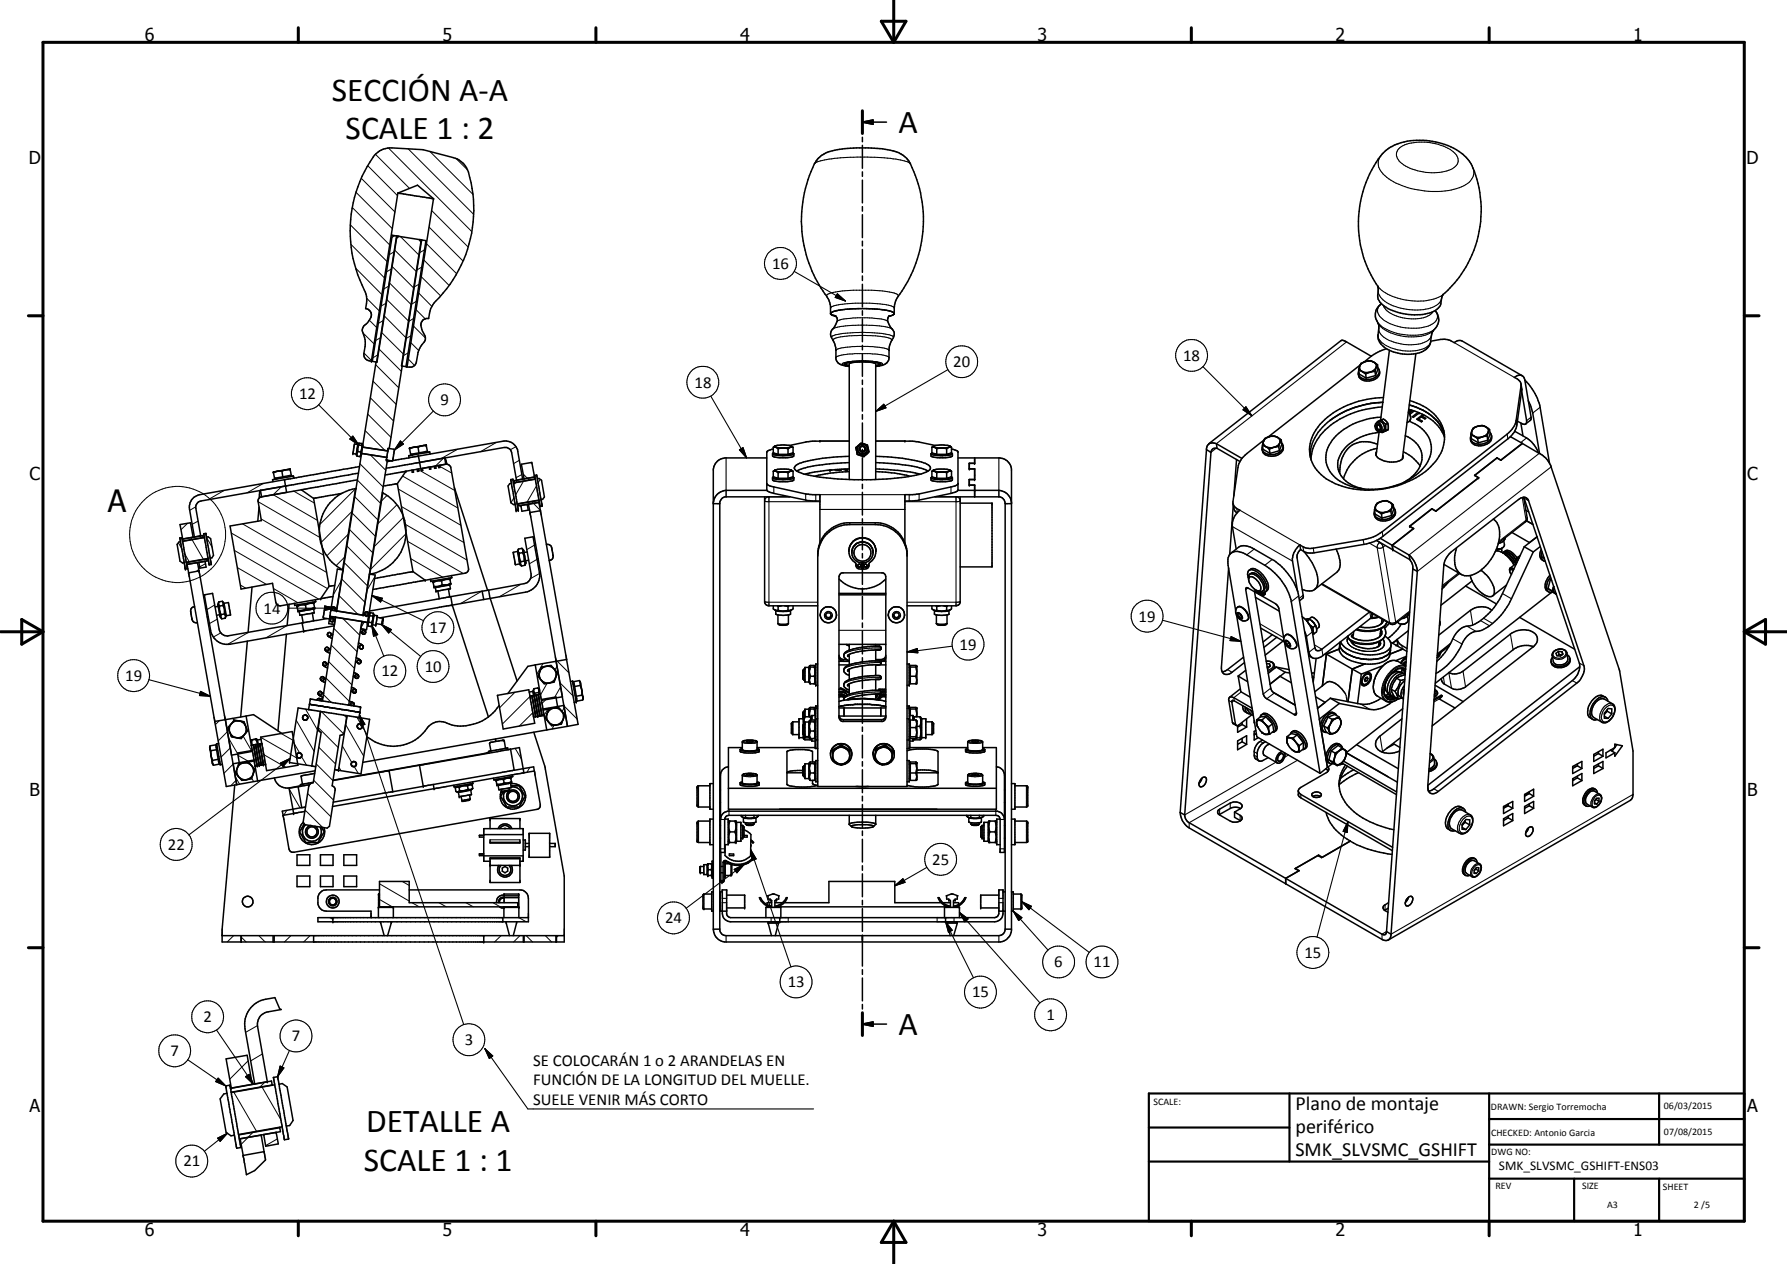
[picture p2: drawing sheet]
<svg xmlns="http://www.w3.org/2000/svg" width="420mm" height="297mm" viewBox="0 0 420 297" stroke-linecap="round" stroke-linejoin="round" font-family="sans-serif">
<defs><g id="words">
<g font-size="7.9">
<text x="78.1" y="23.7">SECCIÓN A-A</text>
<text x="81.3" y="32.7">SCALE 1 : 2</text>
<text x="211.3" y="31.2">A</text>
<text x="211.3" y="243.2">A</text>
<text x="86.1" y="266.1">DETALLE A</text>
<text x="85.5" y="275.1">SCALE 1 : 1</text>
</g>
<text font-size="7.2" x="25.3" y="120.4">A</text>
<g font-size="4.7">
<text x="304.6" y="260.8">Plano de montaje</text>
<text x="304.6" y="266.2">periférico</text>
<text x="304.6" y="271.6">SMK_SLVSMC_GSHIFT</text>
</g>
<g font-size="4.2">
<text x="34" y="9.6">6</text>
<text x="104" y="9.6">5</text>
<text x="174" y="9.6">4</text>
<text x="244" y="9.6">3</text>
<text x="314" y="9.6">2</text>
<text x="384" y="9.6">1</text>
<text x="6.8" y="38.7">D</text>
<text x="410.6" y="38.7">D</text>
<text x="7" y="112.9">C</text>
<text x="410.8" y="112.9">C</text>
<text x="7" y="187.1">B</text>
<text x="410.8" y="187.1">B</text>
<text x="7" y="261.4">A</text>
<text x="410.8" y="261.4">A</text>
<text x="34" y="290.4">6</text>
<text x="104" y="290.4">5</text>
<text x="174" y="290.4">4</text>
<text x="244" y="290.4">3</text>
<text x="314" y="290.4">2</text>
<text x="384" y="290.4">1</text>
</g>
<g font-size="3.9">
<text x="181.6" y="63.2">16</text>
<text x="224.1" y="86.3">20</text>
<text x="278.2" y="84.8">18</text>
<text x="70.3" y="93.8">12</text>
<text x="103.6" y="95.2">9</text>
<text x="163.3" y="91.1">18</text>
<text x="62" y="144.2">14</text>
<text x="101" y="148.8">17</text>
<text x="267.7" y="146.1">19</text>
<text x="225.6" y="152.7">19</text>
<text x="29.5" y="160.1">19</text>
<text x="89.7" y="159">12</text>
<text x="99.9" y="157.9">10</text>
<text x="39.5" y="199.7">22</text>
<text x="219.2" y="203.2">25</text>
<text x="156.4" y="217">24</text>
<text x="247.9" y="227.3">6</text>
<text x="257.1" y="227.3">11</text>
<text x="306.7" y="225.1">15</text>
<text x="185.2" y="232">13</text>
<text x="228.5" y="234.4">15</text>
<text x="246" y="239.7">1</text>
<text x="47.9" y="240.2">2</text>
<text x="68.7" y="244.7">7</text>
<text x="109.3" y="245.6">3</text>
<text x="40.1" y="248.2">7</text>
<text x="125.4" y="250.6">SE COLOCARÁN 1 o 2 ARANDELAS EN</text>
<text x="125.4" y="255.1">FUNCIÓN DE LA LONGITUD DEL MUELLE.</text>
<text x="125.4" y="259.6">SUELE VENIR MÁS CORTO</text>
<text x="43.1" y="274.1">21</text>
</g>
<text font-size="3.1" x="352.4" y="275">SMK_SLVSMC_GSHIFT-ENS03</text>
<g font-size="2.4">
<text x="271.2" y="259.7">SCALE:</text>
<text x="350.6" y="260.8">DRAWN: Sergio Torremocha</text>
<text x="391.2" y="260.6">06/03/2015</text>
<text x="350.6" y="267">CHECKED: Antonio Garcia</text>
<text x="391.2" y="266.7">07/08/2015</text>
<text x="350.6" y="271.4">DWG NO:</text>
<text x="351.6" y="279.3">REV</text>
<text x="372" y="279.4">SIZE</text>
<text x="391" y="279.6">SHEET</text>
<text x="377.9" y="283.8">A3</text>
<text x="398.3" y="283.8">2 /5</text>
</g>
</g></defs>
<g fill="none" stroke="#000" stroke-width=".35">
<path d="M202.8 28.7l2.5-.5v1zM202.8 26v5.4M202.8 32.3v1M202.8 34.2v5.3M202.8 28.7h5.6M324.9 36.2a9.1 9.1 0 0 1 4.5-2.7 16.6 16.6 0 0 1 15.2 3.3l.2 .3a15.4 15.4 0 0 1 3.1 8.1 26.3 26.3 0 0 1-8.7 24.1l-.2 .8a3.3 3.3 0 0 1-2.8 3.4 13.5 13.5 0 0 1-11.1-1.9l-1-1.2-.2-.7 .2-1.5a1.61 1.61 0 0 0-.6-1.5 26.4 26.4 0 0 1 1.4-30.5zM93.2 55.5l-4.7 29.6-1-.2M93.2 55.5l-1-.2-4.7 29.6M93.2 55.5h.6M93.5 45.4l4.7-1.9 3.7 3.2M93.5 45.4l-6.2 39.5M93.5 45.4l8.4 1.3"/>
<path d="M93.8 55.5l-.6 .5-4.6 29.1-.2-.1-3.1 19.6M93.8 55.5l4.8 .8M98.6 56.3l.4 .6-7.5 48.5M98.6 56.3l.5 .1M99.1 56.4l1 .2-4.6 29.5M99.1 56.4l-4.6 29.6 1 .1M101.9 46.7l-6.2 39.5M202.8 40.4v1M202.8 42.3v5.4M202.8 48.6v1M202.8 50.5v5.3M202.8 56.7v1.1"/>
<path d="M202.8 58.6v5.4M195.3 73.7a4 4 0 0 1 2.9-.9l5.6-.3 4.1 .3a3.4 3.4 0 0 1 2.4 .9M196.4 74.2a1.43 1.43 0 0 1 .4 1.4l-.5 1.1a2.71 2.71 0 0 0-1 2.2l.1 .2a6.5 6.5 0 0 1 1.1 3.3v2a2.43 2.43 0 0 0 2.3 1.6l.9 .1M196.5 74.3l-.8-.2-.4-.3a6.5 6.5 0 0 0-.3-3l-.2-.4a30.3 30.3 0 0 1-2.9-32.6 7 7 0 0 1 4.9-2.6l3.9-.4a34.3 34.3 0 0 1 9.2 .6 6.1 6.1 0 0 1 4.2 3.1 30.7 30.7 0 0 1-3.4 31.9l-.1 .4a6.5 6.5 0 0 0-.3 3l-.4 .3-.9 .2M202.8 64.9v1M202.8 66.8v5.3M202.8 73v1.1M202.8 74.9v5.4M209.1 74.2h.1M209.2 74.2a1.19 1.19 0 0 0-.5 1.4l.5 1.1a2.48 2.48 0 0 1 .8 2.7l-.7 1.4a5.4 5.4 0 0 0-.3 3.3 2.19 2.19 0 0 1-2.2 1.9l-.9 .1M324.8 71.4a3.3 3.3 0 0 0-.7 4.8l-.1 2.5a3.4 3.4 0 0 0 2.3 3.4l.4 .2M337.5 73a3.3 3.3 0 0 1-.5 4.8l-.4 .9a4.3 4.3 0 0 1-.8 2.9l-1.1 .9-1.8 .6"/>
<path d="M339.3 69.2l-.1 .1M87.3 84.9a1.62 1.62 0 0 1-1.8-1.8l.3-1.7a7.9 7.9 0 0 0-.6-3.8l.2-.8a5.7 5.7 0 0 0 1.9-2.6 1.54 1.54 0 0 0-1.3-1.7 6.4 6.4 0 0 0-.9-5.5 30.1 30.1 0 0 1 3.3-30.9l1.3-.8 1.4-.5a39.7 39.7 0 0 1 16 2.4 5.2 5.2 0 0 1 3.3 4.5 30.3 30.3 0 0 1-8.3 29.5 5.9 5.9 0 0 0-1.3 3.6h-.7a1.72 1.72 0 0 0-.9 2.6l.6 1.2a1.72 1.72 0 0 1-.6 2.4l-.9 1.8-.5 2.5a1.61 1.61 0 0 1-2.1 .9M87.3 84.9h.2M95.5 86.1l.2 .1M198.8 85.3v.3l.9 .3M199.6 85.1l-.8 .4M201.6 85l-1.8 .1M202 84.9l3.7 .2M202.8 81.2v1M202.8 83.1v5.3M202.8 89.3v1M202.8 91.2v5.4"/>
<path d="M202.8 97.5v1M202.8 99.4v5.4M205.9 85.1l.9 .4M206.8 85.3v.3l-.9 .3M206.8 85.3a20.4 20.4 0 0 0-7.6-.1l-.6 .2v.2l1.1 .4M206.8 85.3l.2 .3-.1 .1-1 .3M315.5 97l-2.9 1.8M315.9 96.9a22.5 22.5 0 0 1 9.3-2.4 21.5 21.5 0 0 0-14.3 5.9 9.3 9.3 0 0 0-2.8 7.1M319.4 87l1.1 .4M319.4 87l.2 .9 1.6 1M319.7 86l-.3 1M319.7 86l.1 1 .7 .4"/>
<path d="M319.8 85.8l-21.7 16.9M320.5 87.4l.6 .5M321.1 87.9l.1 1M321.4 84.9l-.6 .1a1.17 1.17 0 0 0-1.1 1M321.4 84.9a1.9 1.9 0 0 1 1.8 .4M321.4 84.9h1l.8 .3M321.4 84.9l-1.2 .5-.5 .6M322.4 83.7l-6-3.5-.7-.2-.4 .1-31.1 24.2M323.2 85.2l.7 .5M323.2 85.3a1.35 1.35 0 0 1 .2 1.7l-.1 .3M323.3 87.3l-.9 .1-1.3 .5M323.3 87.3l.1 1"/>
<path d="M323.4 88.3l-2.2 .6M323.7 99.9a.59 .59 0 0 1 .7-.1 .59 .59 0 0 1 .2 .7v.4a.63 .63 0 0 1-.8 .1 .63 .63 0 0 1-.2-.8zM323.7 99.4a1.21 1.21 0 0 1 1.5 .1 1.21 1.21 0 0 1 .2 1.5l-.8 .5M323.8 99.3a1.22 1.22 0 0 0 .3 2.2h.2M323.8 99.3a1.3 1.3 0 0 1 .8 2.2h-.3M323.9 85.7a2.6 2.6 0 0 1-3.4 1.7M323.9 85.7l.1 1-.6 1.6M324 86.4a1.59 1.59 0 0 1-1.1 2.5 2.54 2.54 0 0 1-3.5-.9l.1-.8M324.3 87.1a1.91 1.91 0 0 1-1.6 2.3 2.33 2.33 0 0 1-3.3-1.1v-.4M324.7 98a15.1 15.1 0 0 0-11.8 6 6.2 6.2 0 0 0 2.1 9.1 16.6 16.6 0 0 0 19.9-3.5 6.4 6.4 0 0 0-2.8-10.3l-.7-.3M324.8 98.6l1 1.1M324.8 98.6l-1 .5v.2"/>
<path d="M324.8 98.6l.5-.1 1 1M325 95.6a20.8 20.8 0 0 0-14.5 6.6 9.4 9.4 0 0 0-2.2 5.8M325.3 93.4a21.3 21.3 0 0 0-15 6.3 8.1 8.1 0 0 0 2.2 13.2 21.5 21.5 0 0 0 20.4-.6 12.1 12.1 0 0 0 6.6-8.4 8 8 0 0 0-4.2-8.1l-1.4-.8-2.4-.9M325.8 99.7l.1 1.5M326 82l-2.6 1.1-2.7 2M326.3 99.5l.1 1.5M326.3 99.5l-.5 .2M326.7 82.3l-2.1 16.4M326.7 82.3a10.4 10.4 0 0 0 6.2 .8M331.1 96.9a1.71 1.71 0 0 1 .3 2.1M331.2 96.2a11.2 11.2 0 0 1 8.4 6.6M331.4 95.2a10.8 10.8 0 0 1 8.2 7"/>
<path d="M331.4 99l-.6 .3M331.5 96.3l-.3 .6M331.8 96.3l-.4 .9M331.8 96.4l-.3 .7M332.3 96.5l-.8 .6M332.5 96.6l-1 .8v-.3M332.9 83.1l-3.2 24.7M333.4 96.9l-1.3 1 .2 .2 1.4-1.1M333.5 98.5l.1 .3M333.6 98.6l-.2 .1M334.4 97.8l.8 .5-.2 .2-.8-.5-.7 .5M334.4 97.8l.1 .3"/>
<path d="M334.4 97.9l-.1 .1M334.5 97.4l-1.4 1.1 1.1 .6 .2-.1-.9-.5M334.8 97.5l-.4 .3M336.4 80.2l2.4-.4a4.3 4.3 0 0 1 3.1 .7l.9-.4h1l14.1 8.2M357.6 99.4l.5 3M357.6 90.2l.2 1.4-1.2 8.3a4.8 4.8 0 0 1-2.1 3.2l-29.8 23.3-1 .6M357.8 92l1.1 6.8v.5l-.3 .4a2.33 2.33 0 0 1-1.8-.7M358.5 89.3a1.28 1.28 0 0 0-.8-1.1 1.28 1.28 0 0 0-1.4 .3l-.2 .2 1.3 1 .3 .7-1.2 8.4a5.5 5.5 0 0 1-2.1 3.2l-29.4 23a9.5 9.5 0 0 1-4.5 1.8l-12.5 2.1-1.1-.2-1.3-.6M358.5 89.3l1.5 8.7-.1 .7-1.2 .9M358.5 89.3a13.9 13.9 0 0 1 3.5 5.9l2.3 13.6M359.3 94.1l.5 1.1 .6 1.9 1.6 9.5M60.9 119.2l-.3 3.3"/>
<path d="M61.2 115.2l.3 1.6M61.2 115.2l-.2 .5v1.3M61.5 116.8l-.6 .3-.2 .6 .8 4.6-7.4 1.3 2.6 14.8 7.4-1.3 .7 4.4 .4 .6 .6 .3 9.6-1.7M64.3 111.1l.2 1.3 2-.3M64.8 112.3l.1 .3M66.3 110.7h-.8l-1.2 .4M66.3 110.7l.2 1.4M66.9 112.7l.5 3-5.9 1.1M66.9 112.7l-19.9 3.5a2.97 2.97 0 0 0-2.4 3.5l1.1 6.5M67.1 114.2l-5.9 1M67.1 114.2l-19.8 3.5a1.45 1.45 0 0 0-1.3 1.8l1.2 6.4-1.5 .3M68.1 111.8l.1 .2"/>
<path d="M68.2 110.4v-.2l-.4 .1-3.5 .6v.2M68.2 110.4h-1l-.9 .3M68.2 110.4l.3 1.3-2 .4M69.1 112.4l-.1-.5-1.2 .2-3.6 .6h-.1l.1 .5M70.9 115.1l2.8 2M70.9 115.1l-9.4 1.7M70.9 115.1h.1M73.7 117.1l3.7 20.7M77.6 118.1a10.2 10.2 0 0 1 6-3.3l-3.1 19.1a10.2 10.2 0 0 1-2.9-15.8zM80.3 116l-6.6 1.1M83.6 114.8l.1 .1M83.8 106.7l.2 .5"/>
<path d="M84 112.8l-13.1 2.3M84.1 104.5l-.3 2.2M84.1 106.1l-.2 .5 .1 .6M84.1 104.5l-.8-.1-.3 2.2 .8 .1M84.1 106.1l.7 .1M84.3 111.2l-17.2 3M84.4 104.6l-.3 .7v.8M84.4 104.2h.7l.1 .3-.2 .2M84.4 104.2v.4M84.4 104.2l-.3 .3M84.4 104.6l.6 .1M84.5 109.6l-17.6 3.1"/>
<path d="M84.8 106.2l.1 .6-.2 .5-.7-.1M85 106.9l-5.8 36.7 6.1 1M85 106.9h.1M85 106.9l-.3 .3M85 106.6l5.9 .9M85 104.7l.1 .6-.3 .9M85.2 104.4l.1 .2M85.2 105.1l6 .9M85.2 105.1l-.2 1.8M85.3 104.6l-.1 .5M89.9 115.8h.1M90 115.8a10.2 10.2 0 0 1 5.4 10.7 10.2 10.2 0 0 1-8.5 8.4z"/>
<path d="M90.9 107.5h.1M91.1 108.1l-5.8 36.5M91.3 105.4l1.4 .3-.2 1.1a1.68 1.68 0 0 1-.4 1.5l-1.3-.2zM92.1 108.3l-1.1 .2M93.4 113.7l3.7 20.6M93.4 113.7l-3.3 .5M95.5 110.7l-5 .9M95.5 110.7l-2.1 3M96.3 105.5l.3 1.3 1.9-.4M96.8 110.5l-1.3 .2M96.8 106.7l.1 .2M97.1 110.4l.1 .6h-.3l-.1-.5"/>
<path d="M97.1 110.4l-.3 .1M98.1 110.3l-1 .1M98.3 105.1h-.8l-1.2 .4M98.3 105.1l.2 1.3M98.4 107.2l19.9-3.5a2.95 2.95 0 0 1 3.4 2.4l1.2 6.5M98.4 107.2l-6.1 1M98.4 107.2l.3 1.5M98.4 110.2l.1 .5-.3 .1-.1-.5M98.4 110.2l-.3 .1M98.7 108.7l.2 1.5 5.9-1.1M98.7 108.7l19.9-3.5a1.45 1.45 0 0 1 1.7 1.2l1.1 6.5 1.5-.3M98.7 108.7l-7.9 1.3"/>
<path d="M99.2 104.8l-2.9 .5v.2M99.2 104.8l-.9 .3M99.5 104.7l-.3 .1M99.7 104.7l.5 .1M100.1 106.1l.1 .2M100.2 104.6h.1M100.2 104.6l-1 .2M100.2 104.6v.2M100.2 104.8l.3 1.2-2 .4M101.1 106.7l-.2-.5-4.8 .9 .1 .5M104.6 107.6l-5.9 1.1M104.6 107.6l.2 1.5"/>
<path d="M104.6 107.6v.1M104.6 107.7l.5 1.4M104.8 109.1l.7 .1 .4 .5 4.3 24.1-.3 .6-.6 .3-9.3 1.7M104.8 109.1l-1.4 .2 .1 .6h-.3l-.1-.5-.7 .1 .1 .5-.3 .1-.1-.5-.9 .1 .1 .5-.3 .1-.1-.5-1.6 .3 .1 .5h-.3l-.1-.5-.6 .1M106.8 114.6l7.8 24.1M120.1 112.7l.5-.1 1.3 7.3-.5 .1zM120.2 113.6l-.4 .1-.3 .5 .6 4 .6 .4 .4-.1M121 113.4v.1M121.8 119.8h.1M121.9 118.4h.1M122.5 118.8l1.5-.3 .2 1.4-1.5 .2zM122.6 109.1l2.4-.4 .7 3.4-2.5 .4z"/>
<path d="M122.9 112.6h.1M123.2 112.5v.1M125.7 111.8l.5-.2 1.3 7.4h-.5zM125.7 111.7v.1M125.8 112.1l-4.9 .8 .1 .5M125.8 112.6l-5.1 .9M125.8 112.6l-4.8 .8M126.4 112.5l.3-.1 .6 .5 .7 3.9-.4 .5-.4 .1M126.7 118v.1M126.7 118.1l-2.5 .4 .4 1.9M126.7 118.1l.4 1.9M126.7 117.6l-4.8 .8"/>
<path d="M126.7 117.5l-5.1 .9M126.8 118l-4.8 .9-.1-.5M126.9 119h.1M167.7 118.4h1.5M170.7 115.2a3.2 3.2 0 0 0-3 2.8M170.7 115.2v1.6M170.7 115.2h9.6M179.8 116.8v24.8l.4 .6 .6 .2h11.5M180.3 107.6h-9.9a2.96 2.96 0 0 0-2.7 2.6v108.2M180.3 113.7l.9 .6 8.2 1.8 3.4 .1v11.4M181.6 112.4a8.3 8.3 0 0 0 5 0M181.6 106.7a7.5 7.5 0 0 0 5 0"/>
<path d="M181.8 105.5l-1.1 .4-.4 .3v9l.6 .5 1 .3 7.8 1.6 3.1 .1M181.8 105.1v1.3l1.2 .4M181.8 110.7v1.4l1.2 .3M181.9 112.1l-.3 .2 .1 .6 1.5 .3h1.9l1.3-.2 .2-.2v-.5l-.3-.2M181.9 106.4l-.3 .2 .2 .7 1.4 .3 3-.2 .4-.3v-.5l-.3-.2M182.2 110.5h.1M182.2 104.8l-.4 .3M182.2 104.8h.1M182.2 110.5l-.4 .2M182.3 105l1.2 .3h1.3l1.3-.3a1.13 1.13 0 0 0-1.3-.4 3.1 3.1 0 0 0-2.7 .4l.9 .5M182.3 105.1h-.5M182.3 110.7h-.5"/>
<path d="M182.3 110.7l.7 .4M182.4 110.7l1.1 .2 2.4-.2M182.4 106.6l1 .3h1.5l.8-.1 .1-.2M182.4 112.3l1 .3h1.5l.9-.2M183 105.5v1.3M183 111.1v1.3M183 106.8h2.3M183 112.4h2.3M183.8 105.3l-.8 .2M183.8 110.9l-.8 .2M184.4 105.3l.9 .2M184.4 110.9l.9 .2"/>
<path d="M185.3 105.5v1.3M185.3 111.1v1.3M185.7 116.8h-15.3l-.7 .4-.5 .8v100.7a1.49 1.49 0 0 0 1.5 1.2h64.2a1.52 1.52 0 0 0 1.4-1.5M185.8 112.3h.1M185.8 112.3v.1M186 110.7h.5M186 110.7l-.7 .4M186 110.5h.1M186 104.8l.5 .3M186.1 110.5l-.7-.2-1.9-.1-1.4 .3 .2 .2M186.1 110.5l.4 .2M186.1 110.5l-.1 .2"/>
<path d="M186.5 105.1v1.3l-1.2 .4M186.5 110.7v1.4l-1.2 .3M186.5 105.1h-.5l-.7 .4M195.6 110.4l-.7 .1M196.2 110.4l1 .1-.3-.1M197.4 110.3v.2h.4v-.2M198.4 110.2l.6 .2M199 110.2v.3M199.3 110.2v.3l-1.1-.2M199.7 108.7a38.3 38.3 0 0 0-12 1.8l-.3 .2M199.7 110.2l-6 .4-4.5 .8M199.7 103.6l-8.7 .1-1.3 .1-4.1 .9"/>
<path d="M199.7 107.2a32.6 32.6 0 0 0-12.3 2 .78 .78 0 0 0-.6 .8 .78 .78 0 0 0 .6 .7 27.9 27.9 0 0 0 9.6 1.9 79.2 79.2 0 0 0 15.8-.5l.7-.1a9 9 0 0 0 5.2-1.8 1.24 1.24 0 0 0-1.1-1.3l-2-.6a46 46 0 0 0-9.7-1.1M199.7 110.8l-4.5 .4-3.6 .7M199.7 112.7v-27.2a11.6 11.6 0 0 1 6.2 0v27.2M201.2 105.2v.1M201.2 105.2l.6-.6a.93 .93 0 0 1 1.6-.2l.6 .2 .3 1.5M201.2 105.2l.2 .5M201.3 105.4l.3 1.4 1.5 .5M201.4 105.7l.2 .9M201.6 106.7l1.5 .5M201.6 105.6a1.16 1.16 0 0 1 1.4-1.2 1.16 1.16 0 0 1 .8 1.7M201.6 105.6a1.14 1.14 0 0 0 1.1 1.2 1.14 1.14 0 0 0 1.2-1.1M201.6 105.6a1.16 1.16 0 0 0 .9 1 1.16 1.16 0 0 0 1.2-.5"/>
<path d="M202.8 105.6v1.1M202.8 107.6v5.3M202.8 113.8v1M202.8 115.7v5.3M203.1 107.2v.1M204.3 106.1l-1.2 1.2M204.3 106.1l-1.2 1.1M205.9 108.7l3.7 .2a24.6 24.6 0 0 1 8.3 1.6l.3 .2M205.9 110.2l6 .4 4.4 .8M205.9 110.8l4.4 .4 3.6 .7M205.9 103.6l8.6 .1 1.3 .1 4.1 .9M218.9 112.3v.5l.2 .2 1.4 .2h1.8l1.4-.2 .2-.2v-.5"/>
<path d="M218.9 106.7l.1 .6 1.5 .3 3-.2 .4-.3v-.4M219.1 105.1v1.3l1.1 .4M219.1 110.7v1.4l1.1 .3M219.1 105.1h.6M219.2 112.1l-.3 .2a7 7 0 0 0 5 0l-.3-.2M219.2 106.4l-.3 .2a7 7 0 0 0 5 0l-.3-.2M219.5 110.5l-.4 .2M219.5 104.8l-.1 .1 .3 .2M219.5 104.8l-.4 .3M219.5 110.7h.2M219.5 110.7h-.4M219.7 105.1l1.1 .2 2.4-.2"/>
<path d="M219.7 105.1l.5 .4M219.7 110.7l1.1 .2 2.4-.2M219.7 110.7l.5 .4M219.7 106.6l1 .3h1.5l.9-.3M219.7 112.3l1 .3h1.5l.8-.2M219.8 116.8h15.3l.6 .2 .4 .5 .2 .9M219.9 104.7l1.9-.1 1.5 .2M219.9 104.7l-.4 .1M220.2 105.5v1.3M220.2 111.1v1.3M220.2 106.8h2.4M220.2 112.4h2.4"/>
<path d="M221.1 105.3l-.9 .2M221.1 110.9l-.9 .2M221.7 105.3l.9 .2M221.7 110.9l.9 .2M222.6 105.5v1.3M222.6 111.1v1.3M223.1 112.3h.1M223.1 112.3l-.1 .1M223.2 105.1h.5M223.2 105.1l-.6 .4M223.2 110.7l-.6 .4M223.3 104.8l.4 .3"/>
<path d="M223.3 110.5h.1M223.3 104.8l.1 .1-.2 .2M223.3 110.7h.4M223.3 110.7h-.1M223.3 110.5l.4 .2M223.4 110.5l-.7-.2-1.9-.1-1.3 .2-.1 .2 .1 .1M223.4 110.5l-.1 .2M223.7 105.5l1.4 .5 .1 .2v9l-.6 .5-1 .3-7.8 1.6-3 .1M223.7 105.1v1.3l-1.1 .4M223.7 110.7v1.4l-1.1 .3M225.2 115.2h9.7M225.2 107.6h9.9a3 3 0 0 1 2.7 2.6v108.5a3.2 3.2 0 0 1-2.6 2.7h-64.9a3 3 0 0 1-2.6-3"/>
<path d="M225.2 113.7l-.9 .6-8.2 1.8-3.3 .1v11.4M225.8 116.8v24.8l-.2 .4-.8 .4h-11.5M225.8 118.2h7.4v15h-7.4M229.1 107.6v1.3M229.1 110.2v2.5M229.1 114v2.8M229.1 115.5h.1M229.1 111.7h.1M229.2 107.6v1.3h-1.3v1.3h1.3v2.5h-1.3v1.3h1.3v2.8M234.9 115.2v1.6M234.9 115.2a3.1 3.1 0 0 1 2.9 2.8M236.3 118.4h1.5"/>
<path d="M236.3 118.4v100M283.7 105.7l1 .6M283.7 105.7l-6.2 85.2M284.7 106.3l-6.2 85.2M286 104.3a1.5 1.5 0 0 0-1.6-.1 1.5 1.5 0 0 0-.7 1.5M286 104.3l.2 1.1M286 104.3l6 3.4M286.2 105.4a1.03 1.03 0 0 0-1.5 .9M286.2 105.4l5.3 3.1M289.9 118.4l.2 1.3 .8 .8M290 118.6l-.9 11.7M290.7 108l-.6 8.5"/>
<path d="M296.8 104.6l.2 .1a4.2 4.2 0 0 0 3.6 .2M296.8 104.6l.2 1 1.6 1M297.1 103.7l-.3 .9M297.1 103.7l-.1 .5 .2 .4 1.2 1M297.2 103.4l-4.1 3.2a5.1 5.1 0 0 0-2 3.3l-1.2 8a1.98 1.98 0 0 0 1.6 2 4.5 4.5 0 0 0-1.7 3.8l.8 5.3M298.4 105.6l.2 1M299 102.5l-1.6 .5-.3 .7M299.3 102.5l.7 .1M300.1 102.7l.3 .1M300.4 102.8a2.5 2.5 0 0 0-3.3 .9M300.4 102.8l.8 .6M300.4 102.8l.5 .5v.8"/>
<path d="M300.6 104.9l.2 1M300.8 105.9l-2.2 .7M300.9 104.1l-.1 .2a4.8 4.8 0 0 1-2.4 1.3M300.9 104.1l-.3 .8M301.2 103.4l-.3 .7M301.2 103.4l.2 1-.6 1.5M301.3 104.1a1.95 1.95 0 0 1-1.5 3 2.57 2.57 0 0 1-2.9-.9l-.2-.6M301.7 104.7a2.33 2.33 0 0 1-2.6 2.1 2.19 2.19 0 0 1-2.4-1.2l.1-.7M323.2 119.8l1.6 1M323.2 119.8l.1 1 1.6 1M323.4 119.2a1.49 1.49 0 0 0 1.8 1.2h.7M323.4 119.1l-.2 .7"/>
<path d="M323.4 118.9v.3M323.7 106.2l-.2 .8M323.7 100.2l.2 .6 .2 .2a.56 .56 0 0 0 .5-.7 .56 .56 0 0 0-.7-.4l-.2 .4M323.8 105.4a10.2 10.2 0 0 0-7.9 7.1M323.9 104.4a5.9 5.9 0 0 0-7.8 2.1 8.9 8.9 0 0 0-1.1 4.8M324.2 101.6a11.6 11.6 0 0 0-9 5.1 4.9 4.9 0 0 0 2.2 7l1.8 .9 1.4 .3M324.3 101.5l-.8 5.5M324.7 101.5l.2 .1M324.8 117.9a1.83 1.83 0 0 1 2.6 1.1l-.4 .7-1.1 .7M324.8 117.9l1.2-.3 1.6 1M324.8 117.9l-.5 .1a1.04 1.04 0 0 0-.9 .9M324.8 117.9l-.9 .4-.5 .6"/>
<path d="M325.7 101.3l-.8 .3M325.9 101.2l-1 .4M326.4 101l-.7 .3M326.4 101l-.5 .2M327.6 118.6l-.6 1.6M327.6 118.6l.1 .9-.5 1.7M327.7 119.3a1.64 1.64 0 0 1-1.1 2.5 2.58 2.58 0 0 1-3.5-.9l.1-.8M328 120a1.81 1.81 0 0 1-1.5 2.3 2.33 2.33 0 0 1-3.3-1.1l-.1-.4M329.8 107a1.07 1.07 0 0 1-1.1 1.4 5.3 5.3 0 0 1-5-1.2l-.2-.2M330 106.2l1.9 1.1 2 2.2M330.4 102.4a5.3 5.3 0 0 1 3.4 7.2l-1.4 2-2.2 1.7M336.7 119.5l.9 .6"/>
<path d="M336.7 119.5v.1M336.7 119.5l-5.3 4.2 .9 .5M336.7 119.6l-5.2 4.1 .9 .5-5 3.9M336.7 119.6l.9 .5M345.8 102.2l.8 .3 .8 .6M345.8 102.2l.2 .9 1.6 1M346.1 101.3a1.26 1.26 0 0 0 1.4 1.5l1-.1M346.1 101.3l-.3 .9M347.4 103.1l.2 1M347.5 100.2l-1.1 .4-.3 .7M347.5 100.2l-.9 .4-.4 .4M348.5 102.7l-1.1 .4"/>
<path d="M348.8 100.1l-1.3 .1M348.8 100.1l.4 .1M348.8 100.1l.6 .2M349.4 100.3l.8 .6M349.4 100.3l.5 .6v.7M349.7 102.5l-1.2 .2M349.7 102.5l.1 1M349.8 103.5l-2.2 .6M349.9 101.6l-.2 .9M349.9 101.6l-.5 .6-.9 .5M350.2 100.9l-.3 .7M350.2 100.9l.2 1-.6 1.6"/>
<path d="M350.3 101.6a1.54 1.54 0 0 1-.8 2.4 2.88 2.88 0 0 1-3.6-.6l-.2-.5 .2-.5M350.7 102.3a1.77 1.77 0 0 1-1.3 2.1 2.54 2.54 0 0 1-3.6-.9l-.1-.4M351.9 107.6l-5.2 4.1 1 .6-10.1 7.8M351.9 107.6l1 .5M351.9 107.6l.1 .1M352 107.6l-5.2 4.2M352 107.6l.9 .6M352.9 108.1v.1M352.9 108.2l5.1-4 3.9 2.4a5.6 5.6 0 0 1 2.8 3.1l16.1 47.8 3.2 19v10.2a1.59 1.59 0 0 1-.7 1.4l-56.9 32.8M355.1 102.6l2.8 1.6M356.1 101.3l2.8 1.6a7.1 7.1 0 0 1 2.8 3.5M357.9 104.2l-5 3.9"/>
<path d="M357.9 104.2v.1M358.2 116.9l13.1 38.9a4.4 4.4 0 0 1-1.6 4.1l-32.6 25.5-1.2 .5-.2-1.1M358.3 116.9l.8 4.8-.1 .6-6.7 5.3M358.3 117.1h.1M358.8 119.9l.6 .4M42.3 126.4h.5l1 5.8M42.3 126.4l1 5.8M42.3 126.4h.1M42.4 127.3l-.3 .1-.5 .5 .7 4 .6 .4 .4-.1M43 126.7h.1M43.3 132.2l.3 1.5 .5-.1M43.8 132.2l.3 1.4"/>
<path d="M44.1 133.6h.1M44.4 134.6l6.1 34.9M45.4 126.2l-2.4 .5M45.4 126.2l-.6-3.3-2.5 .4 .7 3.4M45.4 126.2v.1M45.7 126.2h.1M46.8 132.1v.1M46.8 134.2l6.1 34.8M46.8 134.2l-.4-2-2.4 .4 .4 2M46.8 134.2l-2.4 .4M47.7 126.3v-.4l-4.9 .8M47.7 126.3l-4.8 .9"/>
<path d="M47.7 126.3l.1 .1M48 126.3l-5 .9M48.2 131.9l-1.4 .3M48.2 131.9l.3 1.4-1.5 .2-.2-1.3M48.2 131.9h.1M48.5 126.3l1.2 6.4-.5 .1-.3-1.5M48.5 126.3l-.1-1-.5 .1 1 5.9M48.5 126.2h.4l.6 .4 .7 3.9-.4 .6h-.4M48.6 131.4l.1 .4-4.8 .8M48.6 131.4l-4.8 .8M48.6 131.3v.1M48.9 131.2l-5.1 .9"/>
<path d="M59.3 138l-1 10.6M77.4 137.8l-2 2.9M78.7 137.6l-1.3 .2M80.7 133.9l-1.4-.2-1.4 9M86.9 134.9h.1M86.9 134.9l1.3 .2-1.5 9.3M97.1 134.3l2.9 2.1M97.1 134.3l-9 1.6M100 136.4l-12.3 2.1M101.8 136.9l.2 .9M102 137.8l.4 .2M102.1 136.5l-.3 .2v.2"/>
<path d="M102.4 138l.1 .9h.4M102.9 138.9l.4 1.8M103.8 136.5h-.8l-1.2 .4M103.8 136.5l.2 1M104 137.5l-1.2 .3h-.8M105.4 138.4l-2.5 .5M105.4 138.4l.3 1.9M105.5 135.9l.3 .2M105.7 137.5l.2 .8-.5 .1M105.7 137.5l-3.3 .5M105.8 136.1h.1M105.8 136.1v.1"/>
<path d="M105.8 136.2l-.8-.1-1.2 .4M105.8 136.2l.1 .9M105.9 137.1a2.56 2.56 0 0 1-1.9 .4M105.9 137.1l.1 .2-.3 .2M106.1 135.3l.1 .5h-.4l-4.5 .9-.1-.6M113.4 138.9l.3 2M113.4 138.9l-7.4 1.3M114.9 138.7l8.3-1.5a2.03 2.03 0 0 0 1.7-2.3l-1.5-8.4 1.9-.3 1.5 8.3a4 4 0 0 1-3.2 4.6l-8.4 1.5M114.9 138.7l.3 1.9M114.9 138.7l-1.5 .2M121.7 129.6l-1 .2 .4 2.7 .1 .2 1-.2M121.7 129.6l.5 2.9"/>
<path d="M121.9 129l-.1 .5 .3 .5M121.9 129l-.2 .6M122.1 130l.1 1.5 .3 .5M122.2 132.5l.4 .5M122.5 132l-.1 .6 .2 .4M122.7 128.9l.4 .4 .5 2.7-.2 .8M122.7 128.9l.3 .4-.1 .6M122.7 128.9l-.8 .1M122.9 129.9l.3 .7 .1 1.3M122.9 129.9l-.8 .1M123.3 131.9l.2 .3-.1 .6M123.3 131.9l-.8 .1"/>
<path d="M123.4 132.8l-.8 .2M123.9 129.7l-.7 .1M124.3 131.7l-.7 .1M124.6 120.4l6.2 35M126.1 129.3h-.2M126.5 131.3h-.2M127.1 120l6.1 35M127.1 120l-2.5 .4M128.5 128a1.12 1.12 0 0 1 1.3 1.3l.2 1a1.07 1.07 0 0 1-.9 1.4M129.7 128.8h.1M194 125.5a7.9 7.9 0 0 1 5.1-2.6h7.3a7.5 7.5 0 0 1 6.9 6.7v55.2h-21v-54.6a7.5 7.5 0 0 1 1.7-4.7zM197.3 136.1a7.7 7.7 0 0 0 11 0"/>
<path d="M197.3 139.4h11M197.3 139.8h11M197.6 134.8l.5-.2h9.4l.7 .5 .1 33.5-.2 .6-.6 .3h-9.4l-.5-.2-.3-.5v-33.2zM199.6 129.5h.1M199.6 129.2a3.2 3.2 0 0 1 4.9-2.4 3.2 3.2 0 0 1-.1 5.4l-.1 .7M199.7 128.6a3.4 3.4 0 0 0 1.5 3.8 1.07 1.07 0 0 0 1.4 1.3v-1.4M199.8 128.3a3.2 3.2 0 0 1 3.4-1.9 3.2 3.2 0 0 1 2.7 2.8M200.3 129.8a2.48 2.48 0 0 1 2.4-2.5 2.48 2.48 0 0 1 2.5 2.4 2.48 2.48 0 0 1-2.2 2.6M200.4 129a2.46 2.46 0 0 0 2.2 3.3M200.5 128.7a2.5 2.5 0 0 1 2.3-1.4 2.5 2.5 0 0 1 2.2 1.4M201.6 132.9l.4 .3 .4-.3M202.6 132.6h.4"/>
<path d="M202.6 132.3h.4M202.8 121.9v1.1M202.8 123.9v5.3M202.8 130.1v1M202.8 132v5.3M202.8 138.2v1.1M203 132.3v1.4a1.01 1.01 0 0 0 1.3-.7l-.1-.2M203.1 132.9l.3-.3h.3l.2 .3M203.1 132.9l.2 .3 .2 .1 .3-.1 .1-.3M203.1 132.9l.4 .3 .4-.3M205.1 129l.2 .8M213.3 130a7.4 7.4 0 0 0-7.5-6.7h-6a7.4 7.4 0 0 0-7.5 7.3"/>
<path d="M288.9 133.5l-1.7 23.3a1.41 1.41 0 0 0 .7 1.6 1.41 1.41 0 0 0 1.8-.4l2.9-2.3M289.5 130l1.7-1.4a3.2 3.2 0 0 1 3.7 .4l4.2 2.5a13.9 13.9 0 0 1 6.2 8l6.8 40.8M293.6 136a1.4 1.4 0 0 1 .4-2.1 4.8 4.8 0 0 1 3.9 4.2 1.09 1.09 0 0 1-.8 1.2v.6l-.2 .1-.6-.3-.1-.7M293.6 136l.1-.3a1.41 1.41 0 0 1 1.9 .7 1.82 1.82 0 0 1 .6 2.4h-.6M293.7 134a1.53 1.53 0 0 1 2.1 .1 5.6 5.6 0 0 1 2.4 4.1l-.6 .9M293.7 135a1.44 1.44 0 0 1 1.8 .4 3.7 3.7 0 0 1 1.6 3.3l-.1 .2a2.53 2.53 0 0 1-3-1.5l-.4-1.1v-.9zM293.8 135a1.4 1.4 0 0 1 2.1 .3 3.6 3.6 0 0 1 1.5 3l-.5 .6M295 139.1l3.8 22.8 .6 .9 5.1 2.9M295 138.5l.3 .6 .7 .5M295.3 138.6l.3 .5 .2-.2M295.9 138.9l.1 .7M296.2 139.4l-.2 .2"/>
<path d="M296.3 139.1a.37 .37 0 0 1 .4 .2 .37 .37 0 0 1 0 .4zM297.4 139.1l.1 .5-.5 .4M305.6 128.1l.2 1.1M305.6 128.1a5.1 5.1 0 0 0-1.7 3.5l1.2 7.4M305.8 129.2l.7 .4M305.8 129.2l-.7 .8-.1 1.1 1.4 9.2v.2l-.8 .7M306.5 129.6a11.3 11.3 0 0 1 3.4 7.3l-.3 1.1-.5 .5M309.1 138.5a2.87 2.87 0 0 1-2.9 0M310.7 137.3l16.5 9.4 .9-.1 3.3-2.7M314.1 129a5.7 5.7 0 0 1 .6 5l-.3 .5-5.3 4M323.6 127l3.9 2.2-.2-1.1M323.7 127l-3 .9-11.8 2h-1.4l-1-.3"/>
<path d="M324.5 126.5l2.8 1.6M324.8 120.8l.1 1M325.9 120.4l-1.1 .4M327 120.2l-1.1 .2M327 120.2l.2 1M327.2 121.2l-2.3 .6M327.4 128.1l.1 1.1 4 2.3M327.4 128.1l3.9 2.3M331.3 130.4l.2 1.1M331.3 130.4a5.8 5.8 0 0 1 1.9 3.9M331.5 131.5l.6 1.3 .1 .9M332.2 133.7l-6.2 85.2"/>
<path d="M332.2 133.7l1 .6M332.3 124.2h.1M332.3 124.2l-5 3.9M333.2 134.3l-6.1 85.2M339.5 132.6l-3.8 52.2M339.5 132.6l.5-1.4 1.2-1.5 15.8-12.3a1.36 1.36 0 0 1 2.4 .3l13 38.7a4.1 4.1 0 0 1-1.7 4.1l-32.5 25.5a1.4 1.4 0 0 1-1.8 .4 1.4 1.4 0 0 1-.7-1.6M339.5 132.6l4.1 2.4M340.5 136.8l-1.5 1.6M343.2 134.7l-4.1 3.2M344.6 137.7l7.3 4.2M346.1 136.5l-7.3 5.7M348.2 134a6.8 6.8 0 0 1 3.2 5.3 1.18 1.18 0 0 1-2 .7 7.2 7.2 0 0 1-3.7-4.7"/>
<path d="M351.1 122a4.4 4.4 0 0 1 1.4 4.7 10.6 10.6 0 0 1-6.9 8.6 3.1 3.1 0 0 1-3.6-3.6v-1.1l.5-1.8M351.7 129.5a4.3 4.3 0 0 1 3.5 2.1l.8 1.2M351.7 129.3l.1 .2M351.9 128.9l.2 .1M352.1 129v.5M352.8 128.9l-.7 .1M352.9 128.9l-.5 .1M353 128.9l.1 .9M353 128.9h-.2M353.1 128.8l-.2 .1M353.1 128.8l-.1 .1M353.6 127.1l.1 1-.6 .7"/>
<path d="M353.6 129.7l-.3 .2a3.2 3.2 0 0 1 2.9 2.1M353.6 129.7h.2a2.87 2.87 0 0 1 2.6 1.9M353.6 129.7l.5-.3a3.2 3.2 0 0 1 2.6 1.7M353.6 126.5l.1 .1M353.7 126.5v.1M353.7 126.6h-.1M353.9 130.3l1.2 .9 .8 1.1M353.9 126.4l-.1 .3-.5 .6-1 .4M354.2 137.5l-3.2 2.5M355.5 125.1l4.1 2.4 1.8-1.3-3 2.3M355.8 134.1l-.4-.2a.42 .42 0 0 0-.5 .2 .42 .42 0 0 0 .2 .5l.3 .4M355.9 133.8l-.8-.3-.1 .6"/>
<path d="M356.5 132.5l-1.5 1M356.6 132.2h-.6l-.2 .3M356.9 130.9l-.5 .6-.1 .5M356.9 130.9l.3 .3M356.9 131.6l-.9 .6M357.5 130.5l-.6 .4M358.4 128.5l-5.1 11a15.2 15.2 0 0 1-7.1 7.4 5.2 5.2 0 0 0-3.1 1.1l-.8 1a23.1 23.1 0 0 1-4.4 6.4M358.4 128.5l2.1 1.2M358.9 122.4l1.5 .8M360.5 129.7l-5.1 11a14.6 14.6 0 0 1-7.5 7.6 4.8 4.8 0 0 0-4.5 3.7 14.2 14.2 0 0 1-5.8 6.2M362.2 128.4l-1.7 1.3M362.4 129.1a1.84 1.84 0 0 0 .5 2.7"/>
<path d="M362.6 129.7a1.42 1.42 0 0 0 .7 2.2M362.7 131l.3 .1M362.7 131l.4 .2M362.9 130.6l-.2 .4M364 138.3l.9 .6M364 138.3l1 .8M364.4 135.2a2.91 2.91 0 0 0-.8 3.6l.5 .3M364.5 136.2l.3 .2M364.5 136.2l-.5 2.1M364.6 135.6a3 3 0 0 0-.7 3.3l.6 .3 .5-.1M364.7 136.1l-.2 .1M364.8 139.2l-27.3 21.4"/>
<path d="M364.9 138.9l.9 .6M365.3 137.9a1.41 1.41 0 0 0 .6 1.8l-.9-.6M365.3 137.9l-.4 1M365.3 137.8v.1M45.8 142.6a1.18 1.18 0 0 0-.9 1.7l.2 1a.99 .99 0 0 0 1.3 1M48.3 143h.3M49 144.9l-.3 .1M51.3 142.5l-.7 .1M51.5 141.4a2.93 2.93 0 0 0 0 2.1l.2 1.4 .4 .5M51.5 141.4l-.1 .7 .2 .3M51.6 142.4v1.1l.4 .9M51.6 144.4l-.7 .2"/>
<path d="M52 144.4l-.1 .5 .2 .5M52.3 141.3l.2 .3-.1 .7M52.3 141.3l.4 .5M52.3 141.3l-.8 .1M52.4 142.3l.4 1v1M52.4 142.3l-.8 .1M52.7 141.8l1-.2 .2 .9 .3 2-1 .2M52.7 141.8l.5 2.9M52.8 144.3l.2 .5-.1 .5M52.8 144.3l-.8 .1M52.9 145.3l-.8 .1M53.2 144.7l-.3 .6"/>
<path d="M58.2 150.7l-1.6 17.8M67.3 149.1l-1.9 22.6M68 142l-.5 5M69.2 141.8l.1 .5M69.3 142.3h.1M69.8 142.5l.2 .9M70 143.4l.3 .3M70.1 142.2l-.3 .2v.1M70.3 143.7l.2 .9 .4-.1M70.9 144.5l.4 1.8M71 146.4l-17.2 3a1.96 1.96 0 0 1-2.3-1.6l-1.5-8.4-2 .4 1.5 8.3a4 4 0 0 0 4.6 3.3l17.3-3.1M71 146.4l.4 1.9"/>
<path d="M71.3 146.3l-.3 .1M71.8 142.2a2.78 2.78 0 0 0-2 .3M71.8 142.2l.2 .9M72 143.1l-1.2 .4-.8-.1M73.4 144.1l-2.5 .4M73.4 144.1l.3 1.8M73.5 141.5l.3 .3M73.7 143.1l-3.4 .6M73.7 143.1l.2 .9-.5 .1M73.8 141.8h-.8l-1.2 .4M73.8 141.8l.1 .9M73.9 142.7l-1.1 .4h-.8"/>
<path d="M73.9 142.7v.1M73.9 142.8l.1 .1M74 142.9h.1M74 142.9l-.3 .2M74.1 140.9l.1 .5h-.1l-4.8 .9M75.3 159.6l.3 .4 .9 .4M75.9 156.1l.1 .2M76 156.3l.2 .2M76 156.3l1 .7M76.1 155.6h.1M76.1 155.6l-.2 .3 .1 .4M76.1 155.6a.46 .46 0 0 1 .7 .4 .46 .46 0 0 1-.6 .5"/>
<path d="M76.2 159.3v.4a.46 .46 0 0 1-.5 .2 .46 .46 0 0 1-.4-.3M76.4 152.7l.3 .4 .9 .4M76.4 152.7a.47 .47 0 0 1 .3-.5 .47 .47 0 0 1 .5 .1v.6l-.3 .1h-.2M76.4 152.7l.2 .3M76.6 159.5l-.8-.5-.4 .3-.1 .3M76.8 155.8l.4 .2M76.8 145.4l-5.5 .9M77 149.2a1.42 1.42 0 0 0 1.1 .8M77.3 152.4l.4 .2M77.5 145.5l-.2 1.1 1.3 .2M77.8 143.3l1.3 .3M77.8 143.3v.1"/>
<path d="M77.8 143.4l8.9 1.4M77.9 142.7l-.4 2.8M77.9 142.7l-1.5-.1-.4 2.2 .1 .4 1.4 .3M77.9 148.9l.4 .2M78.1 143.4a.44 .44 0 0 1 0-.7 .44 .44 0 0 1 .6 .1 .44 .44 0 0 1-.2 .7M78.3 140.2l-2.9 .5M78.6 147.1l-7.2 1.2M78.6 146.8h.1M78.9 145.1l-1.4-.2 8.9 1.4M78.9 145.1l-.3 1.7M78.9 145.1l-3.1 19.6M78.9 145.1l6.2 .9-3.1 19.7"/>
<path d="M78.9 145v.1M83 158.9l.4 .2M83.2 158l1 .7M83.4 159.1h.1M83.5 158.7l.2-.2h.3l.3 .4M83.5 158.7v.1M83.5 158.8l-.1 .3M83.6 155.5l.4 .2M83.7 154.6l.9 .4 .3 .4M84.1 152l.4 .2M84.3 151.1l.2 .1a.88 .88 0 0 1 .7 1.2h-.5l-.2-.5 .3-.3h.3l.3 .3M84.3 158.7v.2"/>
<path d="M84.3 158.9a.46 .46 0 0 1-.3 .5 .46 .46 0 0 1-.6-.3M84.7 148.6l.4 .2M84.8 147.7h.1M85.1 146.1l1.3 .2M85.1 146.1l-.2 1.6M85.1 146v.1M85.2 147.8l.7 .5M85.4 144.5l1.3 .2M85.4 144.5v.1M85.4 151.8v.2M85.9 148.4l-.4-.3-.3 .2a.47 .47 0 0 0 0 .6 .47 .47 0 0 0 .6 .1l.2-.5M85.9 148.3l.1 .3"/>
<path d="M86.4 146.6l-.2 1.4-1.3-.3M86.4 146.6l.2 .5M86.4 143.8h.1M86.4 146.2v.4M86.6 147.1l.6 .1M86.7 144.8l-.3 1.4M86.7 146.2l-.2 .4 .1 .5M86.7 146.2l.7 .1M86.7 144.4v.4M86.9 144.7l-.2 .8v.7M86.9 144.7l.8 .1M87 144l-.3 .4"/>
<path d="M87.4 146.3v.5l-.2 .4M87.6 146.8l-.4 .4M87.7 144.8v.8l-.3 .7M87.8 144.1l.1 .5M87.8 144.4l-.1-.3-.6-.1-.2 .2v.5M87.8 144.4h.1M87.8 144.4l-.1 .4M87.9 144.6l.8 .1-.3 1.9M87.9 144.6l-.3 2.2M88.4 146.6l1.3 .2M88.4 146.6l-.1 .3-.7-.1M88.7 145.1l1.3 .2"/>
<path d="M90 145.3h.1M90 145.3l-.3 1.5M90 145.3l.1 .2M90.1 145.5l-.2 1.1-.2 .2M90.1 145.5h.1M105.7 140.3l-18.8 3.3M106 140.2l.3 2M106 140.2l-.3 .1M106.3 142.2l8.5 26.3M106.3 142.2l-17 3M113.7 140.9l-7.4 1.3M115.2 140.6l-1.5 .3"/>
<path d="M115.3 140.6l6.3 19.4M125.8 156.3l-1.7 .3-4.7 6.4M125.8 156.3l1.2 6.9M130.3 157.3l-.3-.5a.61 .61 0 0 0-1-.3l-1.7 .3-.6 1.6a1.4 1.4 0 0 0 .8 1.7l.9 .4h.7M130.3 157.3a2.02 2.02 0 0 1-1.2 3.2M130.3 157.3a2.05 2.05 0 0 0-3-.1 2.05 2.05 0 0 0 .3 3.1 .62 .62 0 0 0 1 .3l.5-.1M130.3 157.3l.8 .9-.6 1.6a.57 .57 0 0 1-.8 .6l-.6 .1M130.8 155.4l2.6 15.3M130.8 155.4l1.4 8.3-4.9 .9M133.2 155l2.7 15.2-2.5 .5M133.2 155l-7.4 1.3M136.2 159.9l.6 2.3"/>
<path d="M136.2 159.9l.3 .5-.1 .7M136.2 159.9l-1.3 .3 .2 1.1M181.8 142.4v.7l.7 .4M182.2 143.3l.3 .2M182.4 143.5v.8l.5 .2h2.5M182.8 142.4l.2 .1M182.9 146.6l.6 .1 1.9-.1M182.9 146.6l.8 .3 1.4-.1M182.9 144.5v2.1M183 143.4l-.5 .1M183 143.4l.8 .2 1.5-.2M183 142.5v.9"/>
<path d="M183.8 142.4l-.8 .1M184.5 142.4l.8 .1M185.1 146.8h.1M185.3 142.5v.9M185.4 144.5v2.1M185.4 146.6l-.3 .2M185.5 142.4l-.2 .1M185.9 143.5v.8l-.5 .2M186.1 143.3l-.8 .1M186.5 142.4v.7a4.5 4.5 0 0 1-3.7 .5l-.3-.1M189 157.3v2.5M189 157.3l-.2 .2v2.1l.2 .2"/>
<path d="M189 159.8h.3M189 157.3h.3M190.2 156.8h-.9v3.5h.9M190.2 156.8v3.5M190.4 156.5l-.2 .3M190.4 156.7h.1M190.5 156.8l-.2-.2 .2-.2h1l.1 .3-.2 .1M190.5 156.8l-.2 .8 .2 1.3M190.5 158.9l-.2 .7 .2 1.1M190.5 158.9h.9M190.5 156.8h.9M191.4 158.9l.2 .5-.2 1.3"/>
<path d="M191.4 156.8l.2 .6-.2 1.5M191.6 156.5l.2 .3M192.3 156h-.5v5h.5M194.1 144.5l.3 .6M194.4 145.2l-.4-.6 .5-.6 .7 .1 .3 .6-.4 .6M194.4 145.2l.7 .1M194.4 145.1v.1M194.4 145.1l.7 .1M195.1 145.2v.1M195.5 144.6l-.4 .6M197.3 154l.1 .4 .4 .5 1.2 .1M197.3 155.4h2.4"/>
<path d="M197.3 154.4l.1 .5a.86 .86 0 0 0 .9 .5M197.3 151.4h11M199 151.4l.7 .4M199.3 157.5l.4 .2M199.7 153.8v2.5h-2.4M199.7 151.4v1.4M199.7 157.3v2.4M199.7 153.8l-.4 .3 .4 .2M202.8 140.2v5.3M202.8 146.4v1M202.8 148.3v5.4M202.8 154.6v1"/>
<path d="M202.8 156.5v5.3M205.9 159.7h.9a.47 .47 0 0 0 .4-.4 .47 .47 0 0 0-.3-.5h-1.5a14.7 14.7 0 0 0-6.7 1.4 1.18 1.18 0 0 0-.1 1.3 1.18 1.18 0 0 0 1.1 .7M205.9 151.4v.4M205.9 152.7v2.6M205.9 156.2v2.5M205.9 159.6v2.6M205.9 152.8h.9a.47 .47 0 0 0 .4-.5 .47 .47 0 0 0-.4-.5h-1.4a15.3 15.3 0 0 0-6.5 1.4l-.5 .5v.7l.7 .6 .6 .2M205.9 159.6a18.1 18.1 0 0 0-6.2 1.1M205.9 159.6l.8 .1M206.7 152.7l-4.6 .4-2.4 .7M206.7 156.2l-.1 .1M206.7 158.7l.1 .1"/>
<path d="M206.8 156.2a.46 .46 0 0 0 .4-.4 .46 .46 0 0 0-.4-.5l-2.8 .1a10.3 10.3 0 0 0-5.4 1.5 1.07 1.07 0 0 0-.1 1.1 1.07 1.07 0 0 0 1 .6l.2 .1M206.9 152.7h.1M207 156.1l-.1 .1M207 155.4h1.3M207.1 152.5v.1M208.3 154.4l-.2 .6-.8 .4M208.3 154a1 1 0 0 1-1 1h-1.4M208.3 156.3l-2.9-.1-2.9 .3-1.9 .4-1.3 .6M210.1 144.5l.2 .6M210.3 145.1l.7 .1M210.3 145.2l-.2-.7 .4-.5 .7 .1 .3 .6-.5 .6M210.3 145.2l.7 .1"/>
<path d="M210.3 145.1v.1M211 145.2v.1M211.4 144.7l-.4 .5M213.3 156h.5v5h-.5M213.8 156.8h.2M214 156.4h1.3l.2 .1v4l-.2 .2h-1.3zM214 158.9h1.3M214 156.8h1.3M215.3 156.8l.2 1.1-.2 1M215.3 158.9a1.97 1.97 0 0 1 0 1.8M215.5 156.5l-.2 .3M219.1 142.4v.7l.6 .3h.5"/>
<path d="M219.5 143.3a5.1 5.1 0 0 0 3.8 0M219.7 143.5l.1 .9 1.5 .2 1.7-.2 .1-.9M220 142.4l.2 .1M220.2 146.6l.6 .1 1.9-.1M220.2 144.5v2.1M220.2 146.6l.2 .2 .6 .1h1.1l.6-.3M220.2 143.4l.9 .2 1.5-.2M220.2 142.5v.9M221.1 142.4l-.9 .1M221.8 142.4l.8 .1M222.6 142.5v.9M222.7 144.5v2.1"/>
<path d="M222.8 142.4l-.2 .1M223.7 142.4v.7l-.5 .3h-.6M290.5 143.4a.97 .97 0 0 1 .7-.9 .97 .97 0 0 1 1.1 .4 2.62 2.62 0 0 1 1.2 2.6 1.61 1.61 0 0 1-2.6-.7l-.2-.2M290.5 143.4l-1.8-10.6a2.54 2.54 0 0 1 1.3-3.1 4 4 0 0 1 3.1 .7 25.2 25.2 0 0 1 6.6 4.3 13.8 13.8 0 0 1 3.8 6.2l6.9 40.8M290.5 143.4l.2 1.2M290.7 144.5l4.8 28.6 14.9 8.6M291 144.4l.2-.3 .5 .3 .3 .6-.2 .3-.5-.4M291 144.4l.3 .5M291.1 158.9l.6 3.7 2.3 1.2M291.1 158.9l2.2 1.3M291.2 144.1l-.2 .3M291.7 144.4v.2"/>
<path d="M291.7 144.6l-.4 .3M291.7 144.6l.1 .1M292.4 154.4l-3.8 3-1.3 .5M292.9 157.5l-1.8 1.4M295.2 140.4l5.6 3.2M296.4 147.6l5.5 3.1M297.7 155.4h.7a1.4 1.4 0 0 1 1.2 .9l.1 .7M297.8 156h.7M297.9 156.7h.5M298.5 156l.2 .5-.7 .5M298.5 156l.1 .6M299.2 149.1l-2.2 1.8"/>
<path d="M299.7 156.7l.2 .2M300 156.8l3.1 .6M300 156.8l2.2 1.2M300 156.8l-1.8 1.4M300.2 149.7l-3 2.4M301.7 150.6l-4.2 3.4M301.8 149.9l-1.3-7.4-.6-.6-6.8-3.8-.2 .5 4.2 24.8 .7 .8 6.8 3.8 .2-.4-2.8-16.6M302.1 149.4l.4-.3a2.92 2.92 0 0 1 2.2 1.8 .93 .93 0 0 1-.5 1.5 2.2 2.2 0 0 1-2.2-2.8zM302.2 158l1 .2M302.2 158l-3.6 2.8 2.3-1.9 2.7 1.5M302.3 150.9l.2-.3 .6 .4 .2 .6-.2 .2-.6-.3M302.3 150.9l.2 .6"/>
<path d="M302.5 150.7l-.2 .2M303 150.9v.2M303 151.1l-.5 .4M303 151.1l.1 .1M306.1 144.9l1.5 1.5M306.8 148.5l.3 .9 .7 4.2 .8 1M307.4 146l.2 .4M307.4 146h-.1M307.6 146.4l1.1 1M307.7 154.1l.9 .5M307.8 145.5l.4-.4a2.08 2.08 0 0 1 2 1.9l-.1 .4-.5 .4M307.8 145.5h-.9"/>
<path d="M307.8 145.5h.1M307.9 145.5l.8 .7M307.9 145.5l-.5 .5M308.4 145.9l.3 .3M308.6 159.2l.3 .1M308.7 146.2l.6 .8M308.7 147.4l.1 1.1 .2 .4M309 148.9l-.4 .1M309 146.6l.4 .5M309 158.1l-.6 .1M309.3 147l.3 .8M309.3 147l-.6 .4"/>
<path d="M309.4 154.7l-.6 5.6M309.6 147.8l-.1 .7-.5 .4M311.6 153.6l.3 .1M311.9 153.7l6.1 3.5M311.9 153.7l-1 7.5M314.9 152.5l-3 1.2M315 151.3a2.34 2.34 0 0 0 .2 2.2 8.7 8.7 0 0 0 7 2.6 5 5 0 0 0 4.5-1.9l.4-2.5M315 151.3a2.65 2.65 0 0 0 1.9 2.5 10.6 10.6 0 0 0 8.8 .4l.6-.4 .6-1M315.1 150.9l-.1 .4M316.9 149.8l-.1 .6M317.7 150.6a2.09 2.09 0 0 0 1.7 1.4 6.3 6.3 0 0 0 4.4 .1M318 150.8l.4 .8"/>
<path d="M318 157.2l-1.1 7.7M318 157.2l2.1 1.2M318.2 149.1l-.4 .3 .3 .4M318.3 148.4l-.2 1.4M320.1 158.4l-.9 7M320.7 158.6l.3-.2a.89 .89 0 0 1 1.2-.1 .89 .89 0 0 1 .1 1.3 1.89 1.89 0 0 1-1.8 1.5 1.25 1.25 0 0 1-.3-1.7zM320.8 159.8h.2M320.8 159.8l.2 .3 .4-.1M321 156l-3 1.2M321 159.8l.4 .2M321.2 159.3l-.2 .5M321.2 159.3l.4 .2"/>
<path d="M321.2 159.2v.1M321.3 158.2l.6 .2M321.6 159.5l-.1-.4-.4 .2-.3 .5M321.6 159.5l-.2 .5M321.9 158.4a1.59 1.59 0 0 0-1.4 2.4M321.9 158.4a1.65 1.65 0 0 1-.8 2.4h-.6M322 143.8l-11.2 8.8a.89 .89 0 0 1-1 .4 .89 .89 0 0 1-.7-.8l-.5-3.7-1-2.1M322.5 144.1l.1 .7-.3 .4-11.2 8.9a2.22 2.22 0 0 1-2.5 .5M323 144.4h-.5M324.2 145l-2.1 .3M324.3 150.9l-.1 .9-.4 .3M324.3 150.8l-.2 1"/>
<path d="M324.4 149.4l.1 .1M324.5 148.9l.4 .2M324.6 151l-.1 .5-.7 .6M324.6 147.9l.3 .5v.7M324.7 147.7l-.3 1.9M324.8 146.6l-1.1 .6-1.1 .2-1.8 .1-1.1-.2M324.9 148.3l-.3 .2M324.9 149.1l-.4 .5a5 5 0 0 1-2.8 .9l-2.1-.1-1.5-.6M324.9 145.5l-.1 1.1M325.1 145.6l-.2 .1M325.2 150.2l.3 .8-.1 .8M325.2 156.4l-5.1 2"/>
<path d="M325.3 147.3a2.23 2.23 0 0 1-1.2 3.6 7.2 7.2 0 0 1-6.9-.6l-.3-.8M325.3 145.7l-.5 .9M325.7 149.5l.6 .5M326.1 146.2a4.1 4.1 0 0 1-3.8 2.2l-2-.1-1.5-.3M326.3 150a1.8 1.8 0 0 1 .7 1.8 1.8 1.8 0 0 1-1.3 1.4 10.2 10.2 0 0 1-9.9-1.5l-.6-.9M326.6 146.5l-1.1 1.2M326.9 150.9l2.9 1.6M327.6 158l-.3 .1M327.8 158a3.9 3.9 0 0 0-1.9 4.4l.4 .4M328.1 157.4l-.3 .6M328.2 157.4l.2 .4M328.2 151.6h.1"/>
<path d="M328.2 157.4a1.56 1.56 0 0 1 2.2 .3M328.3 157.8l.8 .2M328.3 157.8l-.5 .2M328.4 159.4l-1 1.5-.3 1.1M328.4 159.4l.9 .5M328.6 146.1l.2 .3a1.44 1.44 0 0 0 1.6 .2M328.7 151.9l-.2-1.6 .6 1 1.7 1.1M329.1 158a4.3 4.3 0 0 0-2.9 4.5 1.66 1.66 0 0 0 1.2 1.1M329.1 158h.5M329.3 159.9a5.3 5.3 0 0 1-1.3 2.6M329.5 146.7l-1.3 1.6-1.9 1.7M329.5 157.8l.1 .2"/>
<path d="M329.6 158l.8 .4M329.6 157.1v.6l-.3 .3M329.7 157.1l.4 .7 .2 .6M329.8 152.5l-3 1.2M329.8 152.5l1 .6M330.1 156.2h-.1M330.1 156.2l.3 .2M330.3 159.6l-1 .3M330.3 157.1l.2 .2M330.3 155.6v.1M330.3 155.7l.3 .1M330.3 155.7l-.2 .5"/>
<path d="M330.4 158.6l-1.2 .3-.8 .5M330.4 157.1l.1 .1a2.37 2.37 0 0 0-2.9 .7 6.1 6.1 0 0 0-2.2 5.3l.7 1M330.4 158.4a2.35 2.35 0 0 0-2.7 1.2 3.2 3.2 0 0 0-.7 3.7l.9 .4M330.4 156.4h.1M330.5 156.5l-1.8-1.1a2.89 2.89 0 0 0-3.2 .7 6.5 6.5 0 0 0-2.4 6.7l.6 .7 2.3 1.3 1.4 .1M330.5 156.2l-.1 .2M330.6 155.6l-.5 .1-.2 .4M330.7 154.5l-.7 .4-.7 .9M330.7 154.8l-.8 .4-.4 .7M330.7 154.7h-.5M330.7 154.2l-2.5 1M330.9 144.8l.2 .9a1.29 1.29 0 0 1-1.7 1"/>
<path d="M331 144.2v.1M331.1 148.2l-3.7 2.9 1.1-.6M331.3 144.1a1.76 1.76 0 0 1-1.7 1.3M338.5 153.8l-.1 .4-.5 .3 .1-.1M338.5 146l.1 .6-.2 .5M338.8 153.3l-.2 .4-.7 .4M340.6 158a3.1 3.1 0 0 0 3.4-.3l11.1-8.7a4.5 4.5 0 0 1 6.2 .4 2 2 0 0 1-.9 2.7l-23.7 18.5M340.8 151.8l-2.9 2.2M341.1 151.2l-3.1 2.5M350.7 143.4a4.1 4.1 0 0 0-5 0l-7.4 5.9M357.3 145.1l12.9 7.5M360.6 152a5.1 5.1 0 0 0-4.8 .7l-11.2 8.7a3.1 3.1 0 0 1-3.3 .3l-1.9-1-.4-.6-.1-.6"/>
<path d="M365.3 153.1a2.38 2.38 0 0 1 2.6-.4l.4 .5 .3 1.6a1.97 1.97 0 0 1-3.2 1l-.2-.2a2.85 2.85 0 0 1-.1-2.2zM366.4 153.1l-.6 .4 .2 .6 .9 .1 .6-.5-.2-.5M366.4 153.1l.9 .1M366.4 153.1l.2 .7M366.6 153.8l.6 .1M366.6 153.8l-.3 .3M367.3 153.2l.1 .6M368.5 153.8a1.31 1.31 0 0 1 .6 1.3 1.31 1.31 0 0 1-.9 1.2 2.47 2.47 0 0 1-3.5-.7v-.7l.3-.5M369.1 154.7a1.95 1.95 0 0 1-1.9 2.2 1.99 1.99 0 0 1-2.5-1.2v-.3M371.4 156.7l-35.7 27.9M49.3 175.6v.5M49.3 176.1l.3 1.5"/>
<path d="M49.3 176l.3 .4M49.4 175.3l-.1 .3M49.4 175.3l1.3-.3 .2 1.2M49.6 177.6l.6 2.2M49.6 177.6l.4 1.1M49.6 176.4v1.2M49.9 179.5h.1M50 178.7v.8M50 179.5l.2 .3M50.5 169.5l2.7 15.3 2.5-.4M50.9 174.8h.1M50.9 174.8l.9 4.9 .5-.1"/>
<path d="M50.9 176.2l.4 2.2M50.9 176.2l-1.3 .2M51.1 175.6l-.3 .1M51.3 178.4l-1.3 .3M51.3 178.4l.2 1.2-1.3 .2M51.4 178.9h.2M51.4 174.7l-.5 .1M52.9 169v.1M52.9 169.1h.1M53 169.1l2.7 15.3M53 169.1l-2.5 .4M53 169.1l1.4 8.4 4.9-.9"/>
<path d="M54 172.1l.9 1 .7 .3M54 172.1l.2 .5a1.14 1.14 0 0 0 1.4 .8M54.4 170.1a1.97 1.97 0 0 0-.4 2M56.2 169.4a1.14 1.14 0 0 1 1.4 .8l.4 1a.59 .59 0 0 1-.2 1.1l-.7 .8a.64 .64 0 0 1-1 .4l-.5-.1M56.2 169.4a2.76 2.76 0 0 0-2.6 1.6l.4 1.1M56.2 169.4l-1.1-.2-.5 .7M56.2 169.4a2 2 0 0 1 1.7 2.3 2 2 0 0 1-2.3 1.7M57.3 179.2a2.02 2.02 0 0 1 2.3 2.4M57.3 179.2l-.6 .2a.58 .58 0 0 0-.7 .6l-.2 .6M57.3 179.2a1.93 1.93 0 0 0-1.5 1.4M57.9 168.3l1.7-.4 6.6 4.4M57.9 168.3l-4.9 .8"/>
<path d="M57.9 168.3l1.2 6.8M58.5 179.1l-.9 .1M58.5 179.1l1 1.3a.74 .74 0 0 1 .1 1.3M59.1 175.1l.2 1.3M59.2 173.9h-.2v.3M59.2 173.9l.1 1.2M59.3 176.4l.5 2.4M59.3 176.4l-3.4 .6 .4 2.5M59.6 175l.9 5M59.7 178.6l-4.9 .9M59.8 178.8l.2 1.3M59.8 178.8l-1.3 .3"/>
<path d="M60.1 175l-1 .1M60.1 175l.8 4.9M60.1 173.7l.4 1.2M60.1 173.7l-.9 .2M60.2 173.7l.3 .2M60.2 173.7h-.1M60.3 173.7h-.2M60.5 180l-.5 .1M60.5 173.9l.2 1M60.6 174.9l-.5 .1M60.6 174.9l.9 4.9M60.9 179.9l-.4 .1"/>
<path d="M61.1 174.8l.8 4.9M61.1 174.8l-.5 .1M61.4 173.7l-.9 .2M61.5 179.8l-.6 .1M61.5 174.7l.9 4.9M61.5 174.7l-.4 .1M61.5 174.7l-.2-1.5 7.4-1.3 1.4 7.9-7.4 1.3-.3-1.5M61.9 179.7l-.4 .1M62.4 179.6l-.5 .1M69.9 178l.4 .1 .5-.1M70.6 177a.61 .61 0 0 0-.7 .2 .61 .61 0 0 0 0 .8M70.6 177l.3 .2"/>
<path d="M70.9 177.2l-.1 .8M71.2 168.7l.1 .4M71.2 168.5v.2M71.3 169.1l.4 .1M72 168.1l-.3-.1-.4 .2-.1 .3M72 168.1l.4 .4M72 168.1h-.5l-.3 .4M72 168.1l.3 .4M72.2 169.1l-.5 .1M72.2 169.1l-.2 .1M72.3 168.5v.2M72.3 168.7l-.1 .4"/>
<path d="M72.4 168.7l-.2 .4M72.5 166.8l11.9 1.8M72.5 166.8l-2.4-.4-2 12.8 5.2 .8M72.8 165.5l.2-1.2 10.1 1.6M72.8 165.5l11.8 1.9M72.8 165.5l-.3 1.3M74.8 162.9a1.35 1.35 0 0 0 1.1 1M74.8 163.2v-.3l.3-.4h.3l.3 .4a.48 .48 0 0 1-.3 .4 .48 .48 0 0 1-.5-.1M75 164.1l.8 .2M75 164.1l-.4 .2-.1 .2M75 164.1l.3 .2 .1 .4M75.6 162.7l.5 .2"/>
<path d="M81 172l-.4 .6-.6 .2-1.9 11.9 .4 .2 .3 .6-1.3 8.7-.6 .4-5.2-.8-.4-.6 1.3-8.4 .4-.6 .6-.3 1.9-11.8-.4-.2-.3-.7 .6-4-2.1 12.8M81.6 168.2l-2 12.8M82 165.7h.2M82.1 164.8l.9 .3M82.6 179.7l.2 .3M82.6 161.5l1 .6M83 165.1l.1 .1M83.1 165.9l1.7 .3-.2 1.2M83.1 165.2a.44 .44 0 0 0-.6 0 .44 .44 0 0 0 0 .6M83.1 165.2l.1 .1M83.2 165.3l-.1 .6M83.2 165.3l.1 .1"/>
<path d="M83.5 179h-.6l-.3 .5M83.5 179l-.4-.1-.3 .2-.2 .6M83.5 179l.3 .5-.3 .6M83.5 179l.1 .1a.64 .64 0 0 1-.1 1M83.6 162.1a.49 .49 0 0 1-.3 .8l-.8-.5M83.7 162.2h.1M83.8 162.3l-.1-.2-.5-.1-.3 .3v.3M84 170.6l.1-.4a.64 .64 0 0 1 1.1 .2l-.2 .7M84 170.8l.1 .3M84 170.6v.2M84 170.6a.58 .58 0 0 1 .7-.5 .58 .58 0 0 1 .5 .7M84 170.8l.2 .3"/>
<path d="M84.1 171.1l.2 .1M84.2 171.1l.3 .2 .5-.2M84.4 168.6l2.5 .4-2 12.9-5.3-.9M84.6 167.4l-.2 1.2M85 171.1l-.5 .1M85.2 170.9l-.2 .2M98.6 179.8l-7.1 1.3M98.6 179.8l.9 5M115 176.7l-1 .3-35.7 6.3M115.3 174.5h.1M115.4 176.4l-.1 .1M116.5 173.7v.5"/>
<path d="M117.4 165.8a10.4 10.4 0 0 1-12.3 4.1 3.9 3.9 0 0 0-5.2 1.9 9.7 9.7 0 0 1-13.7 1.3M118.9 175.9l-.4-1.9h-.9l-2.4 .5 .2 2M119.5 176.2l-.1-.4h-.3l-4 .7-.2 .1 .1 .4M120 176.1h.1M120 176.1l-21.4 3.7M120 176.1l.9 4.9M120 176.1l2.1-.4 .9 4.9M124.6 163.6l.9 4.9M124.6 163.6l-.3-1.5-7.3 1.3 1.3 7.9 7.4-1.3-.2-1.5M125.1 163.5l.8 4.9M125.1 163.5l-.5 .1M125.3 162.5l.2 .9"/>
<path d="M125.3 162.5l-.9 .1M125.5 172.1l2.7 8.3 4.5 25.5v15.5h-80.5v-3l3-34M125.5 161.9l-.2 .6M125.5 163.4l.9 4.9M125.5 163.4l-.4 .1M125.7 162.9v.5M125.9 168.4l-.4 .1M126.1 163.3l.8 5M126.1 163.3l-.6 .1M126.4 168.3l-.5 .1M126.5 161.7l.4 .5M126.6 163.2l.8 5"/>
<path d="M126.6 163.2l-.5 .1M126.6 162.7l-.9 .2M126.6 162.7l.1-.6-.3-.4-.9 .1-.1 .5 .3 .6M126.6 162.7l.2 .5M126.9 168.3h-.5M127 163.2h-.4M127 163.2l.3 1.2M127.3 164.4l.4 2.5M127.3 164.4l3.4-.6 .4 2.4M127.4 168.2l-.5 .1M127.7 166.9l.2 1.2M127.9 168.1l-.5 .1"/>
<path d="M127.9 168.1l.7 3.4M129 166.6l-.6 1.6a.59 .59 0 0 0 .2 1l.7 .9a.62 .62 0 0 0 1 .3l.5-.1M129 166.6l1.7-.3a1.1 1.1 0 0 1 1.3 .8M129 166.6l-1.3 .3M132 167.1l.4 .4a.59 .59 0 0 1 .2 1l-.2 .6M132 167.1a1.99 1.99 0 0 0-3.4 .6 1.99 1.99 0 0 0 2.2 2.6M132 167.1a1.74 1.74 0 0 1 .4 2M132.3 169.3l-.3 .9-1.2 .1M132.4 169.1l-.6 .8-1 .4M132.6 165.8l-4.9 .8M133.4 170.7l-48.1 8.5M134.1 160.1h.6l.8 4.6v.3l-.5 .1"/>
<path d="M135 160.8l-.2 .1M135.1 161.3l.4 2.3M135.5 163.6l.2 1.2 1.3-.3M135.6 164.1l-.3 .1M136.4 161.1l.4 1.1M136.4 161.1l-1.3 .2M136.8 162.2l.2 1.3M136.8 162.2v1.2M136.8 163.4l.1 .1M136.8 163.4l-1.3 .2M136.9 163.5l.2 .3M137 163.5l.1 .4"/>
<path d="M137.1 163.9l-.1 .6M137.1 163.9v.2M137.1 164.2l-.1 .3M174 176.1l.4 .3 1.5 .2 1.4-.1 1.2-.3M174.5 175.7h-3.2v14.5h63v-14.5h-3.3M174.5 175.9l-.5 .2M174.6 174.2l1.1-.3h1.2l1.1 .3v2a5.5 5.5 0 0 1-3.5 0zM176.3 174l-.8 .1v.2l.8 .1M176.3 174l.7 .1v.2l-.7 .1M176.3 174v.4M178 175.7h13.7M178 175.9l.5 .2v.6l-1.5 .3-2.7-.3-.3-.1v-.4"/>
<path d="M186.4 169.6h1.5M186.4 172.6h1.5M186.4 169.6v3M186.4 169.6l-.3 .4v2.3l.3 .3M188.9 168.9h-1v4.5h1M188.9 168.9v1.4M188.9 172.5v.9M188.9 173.4l.1 .3M189 167.1v1.6M189 170.1v2.5M189 167.1l-.2 .3v1.5M189 170.1l-.2 .3v2l.2 .2"/>
<path d="M189 172.6h.3M189 170.1h.3M189 167.1h.3M189 168.6l-.1 .3M189.1 172.6l.2 .8M189.3 173.4l-.3 .3M189.3 168.4l-.3 .7 .1 1M189.3 168.4l-.3 .2M189.3 173.4h1M189.3 168.4h1.2M190.2 166.7h-.9v1.7M190.2 169.7h-.9v3.4h.9"/>
<path d="M190.2 179.5h-.9v3.5h.9M190.2 166.7v1.7M190.2 169.7v3.4M190.2 179.5v3.5M190.2 173.1l.3 .5M190.2 160.3l.3 .4M190.4 169.3l-.2 .4M190.4 179.2l-.2 .3M190.4 166.4l-.2 .3M190.4 166.3l-.1 .2 .2 .1M190.4 169.3l-.1 .2 .2 .1M190.4 179.2l-.1 .1 .2 .2"/>
<path d="M190.4 169.3l.1-.1 1.1 .1M190.4 179.2l.1-.1 1.1 .1M190.4 166.3h1.2M190.5 168.4l.2 .8M190.5 168.4l.4 .5M190.5 171.8l-.2 .7 .2 1.1M190.5 166.6l-.2 1 .1 .8M190.5 169.6l-.2 .8 .2 1.4M190.5 179.5l-.2 .8 .2 1.4M190.5 173.6h.9M190.5 171.8h.9M190.5 169.6h.9"/>
<path d="M190.5 179.5h.9M190.5 160.7h.9M190.5 166.6h.9M190.7 173.6l-.2 .3h-1.2l-.3-.2M190.8 168.8h.1M190.8 173.6l-.1 .1M190.9 173.6v.6h.8M191 179.1v-2.4l-.2-.3-1.8-.3h-2l-1.9 .4-.1 7.8a3.6 3.6 0 0 0 2.6 .6h2.8l1.9-.4M191.4 166.6l.2 1.5M191.4 169.6l.2 .6-.2 1.6M191.4 171.8l.2 .5-.2 1.3M191.4 179.5l.2 .5-.2 1.7"/>
<path d="M191.5 166.5l-.1 .1M191.6 169.3l-.2 .3M191.6 166.3v.2M191.6 179.2l-.2 .3M191.6 169.3l.2 .4M191.6 179.2l.2 .3M191.6 166.5h-.1M191.6 166.4l.1 .1M191.7 168.1h-.8v1.1M191.7 173.3v2.5l.6 .1M191.8 173.1l-.4 .5M191.8 160.3l-.4 .4"/>
<path d="M192.3 165.9h-.5v.5M192.3 168.9h-.5v5h.5M192.3 178.7h-.5v5h.5M192.3 166.4l-.6 .1v3M195.4 176.4a2.44 2.44 0 0 0 2.2 3.3M195.4 176.4l-.1 .8M195.4 176.4a2.51 2.51 0 0 1 2.6-1.6 2.51 2.51 0 0 1 2.2 2M195.8 177.9l.4 1 .6 .4M196.8 179.3l.5 .2a.58 .58 0 0 0 1 0l.5-.2M197.1 179.5h1.3M197.3 163.2l.7-.1 .8 .5M197.3 162.7l.6-.1a1.67 1.67 0 0 1 1.3 .8"/>
<path d="M197.3 162.6a1.81 1.81 0 0 1 2 .7M197.3 163.8l.6-.1 .5 .3M197.3 168.1l.1 .5a.86 .86 0 0 0 .9 .5h9l.6-.2 .4-.8M197.3 168.3h11M197.3 163.5l.5-.1 .9 .3M197.3 166.4h11M197.3 166.1l3.8-.6h3.4l3.8 .6M197.7 161.8l2 1.1M197.7 161.8l-.4 .3M197.7 161.7l-.4 .2M197.7 161.7l2 1M197.7 161.7v.1"/>
<path d="M197.8 175v.3M197.8 175l-2 1.2v2.5l1 .6M197.8 175.3l-1.3 .8-.5 .5-.2 .6M197.8 175.3l1.2 .8M197.8 175l2 1.2v2.5l-1 .6M198.4 166.4v1.9M198.7 163.7l-.3 .4v.5M199 176l-1.2-.4-.7 .1-1.3 .7M199 176l.8 .4M199 176.1a1.91 1.91 0 0 1-.2 3.2M199.3 161l.4 .2M199.3 160.9v.1"/>
<path d="M199.3 164.3l.1 .1M199.3 164.5l3-.4 2.9 .2 1.1 .2M199.5 164.4l3.9-.1 3.1 .2M199.5 164.4l-2.2 .4M199.7 160.7v2.5M199.7 164.1v.3M199.7 160.7l-.4 .3M200 176.1a2.51 2.51 0 0 0-2.4-1.4 2.51 2.51 0 0 0-2.2 1.7M200.1 176.4l.1 .4M200.2 176.8a2.48 2.48 0 0 1-2.3 2.9M202.8 162.7v1M202.8 164.6v5.4"/>
<path d="M202.8 170.9v1M202.8 172.8v5.3M202.8 179v1M205.3 176.8a2.5 2.5 0 0 0 2 2.9M205.3 176.8v.5M205.4 176.4l-.1 .4M205.4 176.4a2.48 2.48 0 0 1 2.9-1.6 2.48 2.48 0 0 1 1.9 2.8 2.48 2.48 0 0 1-2.6 2.1M205.6 178.4l.9 .7M205.8 177.6l.1 .7 .6 .8M205.8 177.5l-.2 .9M205.9 163.1v1.3M205.9 163.6l.2 .3"/>
<path d="M205.9 163.2h.7M206 176.1l-.2 1.4M206 175.9l-.4 2.5M206 175.9v.2M206.1 163.2l-.2 .2M206.1 163.9l.3 .6M206.4 163.2l-.3 .6M206.5 163.2l-.4 .7M206.5 164.5l1.8 .3M206.7 162.1l-.1 .1M206.7 162.1l1.6 .1M206.7 162l-.2 .2"/>
<path d="M206.7 162h1.6M206.7 162v.1M206.7 163.1l-.1 .1M206.9 163.1h.1M207.1 166.4v1.9M207.2 162.6l-.1 .3-.2 .2-4.7 .3-1.8 .5-1.1 .5M207.2 162.6l-.4-.4-3.9 .3a7.7 7.7 0 0 0-4.2 1.2M208.1 175.3l-2.1 .8M208.1 175.3l1 .8M208.1 175l-2.1 .9M208.1 175l1.9 1.5v.2M208.1 175v.3"/>
<path d="M208.3 163.2a1.26 1.26 0 0 0-1.8 1.3M208.3 162.7h-1.1M208.3 162.6h-1.1M208.3 163.5a1.26 1.26 0 0 0-1.8 1M208.3 163.8a.99 .99 0 0 0-1.5 .7M209.1 176.1a2.01 2.01 0 0 0-2.2-.3 2.01 2.01 0 0 0-1.1 1.8M209.1 176.1l.7 1.1v.7M209.2 176.2l.8 .5M209.8 177.9l-.2 1.1-1.4 .5a1.06 1.06 0 0 1-1.5-.3l-.2-.1M209.8 177.9a2 2 0 0 1-3.3 1.2M210 176.7l-.2 1.2M210 176.1a2.52 2.52 0 0 0-2.4-1.3 2.52 2.52 0 0 0-2.2 1.6"/>
<path d="M210.1 176.4l.2 .8M213.3 176.4l2.3-.4 3.2 .1a2.27 2.27 0 0 1 1.7 .6v7.6a5.8 5.8 0 0 1-3 .7l-2.3-.1-1.9-.4M213.3 168.9h.5v5h-.5M213.3 178.7h.5v5h-.5M213.3 165.9h.5v.5M213.3 166.4l.6 .1v3.2M213.8 169.7h.2M213.8 173.1h.2M213.8 179.6h.2M213.8 160.2h.2M213.9 175.7h13.6M213.9 168.1h.8v1.1"/>
<path d="M213.9 166.7h.1M213.9 173.1v2.7l-.6 .1M214 179.1h1.3l.2 .1v4.1l-.1 .1h-1.4zM214 179.5h1.3M214 166.6h1.3M214 173.1h1.3M214 171h1.3M214.7 168.8h.1M214.7 173.6v.6h-.8M214.8 173.6v.1M214.8 173.6l.2 .3h1.3l.2-.2M214.8 173.6h.1"/>
<path d="M215 168.4h1.3M215 168.4l-.2 .8M215 168.4l-.3 .5M215.3 169.2h-1.3v4.4h1.3l.2-.2M215.3 166.6l.2-.2-.2-.2h-1.3v1.9M215.3 171l.2 1.1-.2 1M215.3 169.2l.2 .2v4M215.3 169.2a1.97 1.97 0 0 1 0 1.8M215.3 173.1l.2 .3M215.3 179.5l.2 1.1-.2 1.1M215.3 166.6l.2 1.1-.1 .7M215.5 173.4h.8"/>
<path d="M215.5 166.4v2M215.5 170.7h.8M215.5 179.2l-.2 .3M216.3 168.4l.2 1.2-.2 1.1M216.3 168.4l.4 .5M216.3 170.7a4.4 4.4 0 0 1 0 2.7M216.3 173.4l.2 .3M216.5 173.5v.1M216.7 168.9h1v4.5h-1M216.7 168.9v4.5M216.7 173.4l-.2 .3M217.7 169.6h1.4"/>
<path d="M217.7 172.6h1.4M219.1 169.6v3M219.1 169.6l.4 .4v2.3l-.4 .3M227.5 175.9l-.5 .2 .1 .6 1.5 .3 2.7-.3 .3-.1v-.4M227.6 174.2l1.1-.3 2.1 .2 .2 .2v1.9l-.4 .2-1.2 .1-1.9-.3zM229.3 174l-.8 .1v.2l.8 .1M229.3 174l.7 .1v.2l-.7 .1M229.3 174v.4M231 175.9l.6 .2M231.6 176.1a2.36 2.36 0 0 1-2 .5l-1.7-.1-.9-.3M289.1 163.9l-.2 .5 .9 5.4 .2 .3 .7 .4M289.1 163.9l.3-.2 .7 .3 4.3 2.5"/>
<path d="M291 174.1l2.1-1.2v2l-2.1 1.3zM291 170.5v1.6l2.1-1.2M291.6 161.9l-2.5 2M292 174.3l-1 .6M292 169.8v.5M292 173.5v.8M292 170.3l-1 .6M292 170.3l1.1 .6M292 174.3l1.1 .6M292.2 165.9l.2 1.1 1 .6M292.8 166.2l.1 .8 .5 .6M293.1 169v1.9"/>
<path d="M293.1 166.4a3.7 3.7 0 0 0 1.6 1.7M293.4 167.6l.7 .2M294 166.9l.6 .7M294.4 167.9l-3.4 2.6M294.5 167.2l-4.3-2.5-.5-.1-.1 .4 .9 5.2 .1 .2 .4 .1M294.9 169.3l.1 .5M294.9 172.5l.2 .1M295.3 171.7l-.4 .2v2l1-.5M295.4 172.4l-.5 .3M295.5 169.2h1.2M295.5 169.2a3.4 3.4 0 0 0 2.1 3.4M296.6 168l-.3 .5"/>
<path d="M296.6 168a2.25 2.25 0 0 1 2.4 1.2 2.94 2.94 0 0 1 .8 2.6l-.7 .3M296.6 168a1.45 1.45 0 0 1 2.1 .3 3.5 3.5 0 0 1 1.4 3.3l-.5 .4M296.7 172.1a1.64 1.64 0 0 0 1.9 .4M296.7 169.2l.7 .9M296.8 173.9a3.1 3.1 0 0 0-1.5 4.5l.7 .4M297.4 170.1l-1-.8-.4-.1a.96 .96 0 0 0-.3 1.7M297.4 170.1l.9 .7M297.4 170.1l.8 1.4M297.5 174.3a3.6 3.6 0 0 0-1.9 2.5v1.4l.2 .4a.86 .86 0 0 0 1.2 .1l1.1-.6M297.6 168.4h-1.2l-.9 .8M297.6 168.4l1.6 1.7M297.6 168.4l-.9 .8"/>
<path d="M298 168.8l.9 1M298.2 171.5l.1 .7-.3 .4M298.3 171.5l.3 1M298.3 170.8v.7M298.5 174.9a1.98 1.98 0 0 0-1.3 2.6l3.1 1.8M299.2 170.1l.3 1.7-.9 .7M299.2 170.1l-.9 .7M300.9 177.3a.53 .53 0 0 1 .7-.1 .53 .53 0 0 1 .1 .7 .84 .84 0 0 1-.4 .8 .84 .84 0 0 1-.9 0l.1-.9zM301.5 176.6a1.98 1.98 0 0 0-1.3 2.6l.1 .1M302 176.9l.1 .2a1.96 1.96 0 0 1-1 2.1l-.4 .2-.4-.1M302.5 174.2l.1 .3M302.6 174.5l.6 1.1 1 .9"/>
<path d="M302.6 174.5l.2 .4M302.6 173.1l.6 .3M302.6 173.1v1.4M303.2 173.4h-.4l-.3 .3M303.2 173.4h.9M303.2 173.4a3.2 3.2 0 0 1 2.1 3l-.4 .3M303.4 172.5l.2-.3a1.54 1.54 0 0 1 2 .6 2.94 2.94 0 0 1 1.2 3.2l-.6 .1M303.6 172.1a1.44 1.44 0 0 1 2.2 .3 3.2 3.2 0 0 1 1.4 3.2l-.5 .4M303.7 176.1l.5 .4M304.1 173.4l.6 1 .8 .8M304.2 176.5l.5 .2M304.7 176.7h.2"/>
<path d="M304.9 176.7h.6M305 172.7l-1.4-.3-1 .7M305 172.7l1.4 1.8M305 172.7l-.9 .7M305.3 173.1l.8 1M305.4 176.2l.1 .5M305.5 175.2l-.1 .7M306.4 174.5v1.5l-.9 .7M306.4 174.5l-.9 .7M309.1 162.6l2.8-2.2a2.25 2.25 0 0 1 2.6 .6l1.8 2.1M309.3 163.7l2.3 1.4-1.8 1.4 3-2.4M310.6 171.3l.2 .4 .6 .3"/>
<path d="M311.2 170.6l.6 1.4 .9 .6M311.2 170.6l.9 .5M311.8 178.4a1.16 1.16 0 0 0 .8 1M311.9 169.2l-.3 .6M312.1 171.1l.4 .8M312.2 168.5l-1 2.1M312.2 168.5l1 .5M312.5 178.6l1.9 1.3M312.5 178.6l.9 .5M312.5 171.9l.5 .4h.6M312.5 171.9l.2 .7M312.8 164.1l7.2 1.4a6.2 6.2 0 0 0 4.7-1.4"/>
<path d="M312.8 164.1l2.1 1.2M312.8 170.2l-.3 .6v1.1M312.8 170.2l-.7 .9M313 176.4l.9 .6M313 176.4l-.5 2.2M313.2 169l-.3 .9M313.3 179.5l-1.2 .8M313.4 179.1l.5 .4M313.4 179.4l.4 .2M313.5 179.4l-.2 .1M313.6 172.3l-.9 .3M313.8 178.1l-.4 1"/>
<path d="M313.8 178.1l-.1 .6 .2 .8M313.9 167.7a1.94 1.94 0 0 0-2.8 1.1l-.5 1.3-.1 .9M313.9 168.9l-.7 .1M313.9 169l-.5 .3-.6 .9M313.9 179.5l.1 .1M313.9 177l-.1 1.1M314 179.6l.9 .1M314 179.6l.4 .3M314.1 168.8a.78 .78 0 0 1 1.1 .4M314.1 168.8l-.2 .1M314.3 168.1a1.16 1.16 0 0 0-2-.1 3.1 3.1 0 0 0-1.1 3.8l.3 .3h.5M314.8 168.4l-.7 .4"/>
<path d="M314.8 168.4l.4 .8M314.8 168.4l-1-.5-1.6 .6M314.9 176.4a.91 .91 0 0 1 .9-.3 .91 .91 0 0 1 .7 .7M314.9 176.4l-.7 .8-.4 .9M314.9 176.4l-1 .6M314.9 165.3l-4.7 3.7M314.9 179.7l-.5 .2M315.1 175a1.79 1.79 0 0 0-2.5 .8l-.6 1-.3 1.3M315.2 169.2l.2 .7-.2 .4a2.99 2.99 0 0 1-1.6 2M315.2 169.2l.1 .9M315.3 170.2a3.7 3.7 0 0 1-1.5 2.1M315.4 179.4l-.5 .3"/>
<path d="M315.5 179.3l12.8 7.4M315.5 175.7l1 .8v.9M315.5 175.7l-.6 .7M315.5 175.7l-.9-.5-1.6 1.2M315.6 175.8a1.09 1.09 0 0 0-.9-.9 1.09 1.09 0 0 0-1.1 .4 3.6 3.6 0 0 0-1.4 3.7l.5 .5h.6M315.8 179.5l-1 .2M315.9 178.9l12.5 7.2M315.9 178.9l-.4 .3M316.3 179.8a7.5 7.5 0 0 0 1.4 10.4 20.7 20.7 0 0 0 10 4.8M316.5 177.4l-.6 1.5M316.5 177.4l-.5 1.2-.6 .8M316.6 176.9l9.8 5.6"/>
<path d="M316.6 176.9l11.9 6.9M316.6 176.9l-.1 .3M319 175l9.7 5.6M320 160.2l.2 .4 .3 .2M325.4 162.1h.4M325.4 162.7l.6 1M325.6 161l.1 .3M325.7 161.3l-.3 .5M326 163.7l.7 .3 1.2-.3M326.1 164.2l.6 .2M326.3 162.7l-.2 .6-.3 .2M326.4 162.8l.2 .6 .6 .1"/>
<path d="M326.5 163.2l-.3 .1M326.7 164.4h.6M327.1 162l.2 .8 .6 .9M327.1 162l.9 .5M327.3 163.6l-1.3 .1M327.3 164.4h-.6M327.4 164.9a7 7 0 0 1-5.3 1.8l-7.2-1.4M327.9 163.7l.8 .6M328 162.5l.7 1.8M328.1 163.9l-.9 .4h-.8M328.3 164l-1 .4M328.7 164.3l-1.3 .6"/>
<path d="M329.1 175.6l-1.3-.7-1.7 .9M329.3 173.4l-4.4 3.3M329.6 168.9l-5.1 4.1a2.05 2.05 0 0 0-1.1 2.1 2.05 2.05 0 0 0 1.7 1.7 5.2 5.2 0 0 0 4-.4M329.6 164l-.9 .3M329.8 166.5l-13.2 10.4M330 162.3v1M330.1 162v1M330.2 161.2a2.49 2.49 0 0 0-.4 2.9l.2 .1M330.3 160a3.1 3.1 0 0 0-1.4 3.5l.9 .7M336.2 177.1l.6 .3a3.1 3.1 0 0 1 .5 2.1l-.3 .6-1 .6M337.1 178.4a1.23 1.23 0 0 1 .7 1.2 1.23 1.23 0 0 1-.9 1l-.9 .4M337.2 163.6l.7 .4"/>
<path d="M337.3 163.3l.3 .2M337.3 162l.4 .3M337.4 161l6.6 3.9M337.6 162.2l.2 .1M337.6 162.4v.5l-.3 .3M337.7 162.3l-.4 .3M337.8 162.3a.74 .74 0 0 1 .2 .8 .74 .74 0 0 1-.6 .5M337.8 179.2a1.76 1.76 0 0 1-1.9 2.1M339.1 163.5l-.7 .8 3.7 2.1M339.1 163.5l-1.9 1.1M339.1 163.5l-.2-.1-1.7 .9M370.2 180l.3 .1"/>
<path d="M370.9 179.5v.5M370.9 180l1 .6M370.9 180l-1.1 .6M374.5 169.1l.5 .1 .6-.1M374.7 177.3l2.2-1.2v1.6l-2.2 1.2zM375.2 165l.8-.6 .8-.2 2.3 1.2a2.36 2.36 0 0 1 0 3.1 2.21 2.21 0 0 1-2.5 1.2l-2-1.2a2.82 2.82 0 0 1 .6-3.5zM375.8 180l1.1 .6M375.8 180l-1.1 .6M375.8 176.7v.4M375.8 179.5v.5M375.8 177.1l-1.1 .6M375.8 177.1l1.1 .6"/>
<path d="M377.2 168.3l.9 .5M377.5 163.9a1.99 1.99 0 0 0-3 .6 3.4 3.4 0 0 0-.8 4.1l.8 .4M377.9 166.8v.3M377.9 167.1l-.7 .8M377.9 167.1l1.1 .7M378 164.8a1.33 1.33 0 0 0-1-1.1 1.33 1.33 0 0 0-1.4 .5 3.9 3.9 0 0 0-1.5 4.6l.4 .3M378.6 176.3l1.1 .6M379 167.8v-1.2l-.9-.1-.9 1.1v1.2h.9M379 167.8l-.9 1M379.6 175.7l-.6 .8M379.7 175.7l-2.1 1.2v1.2l2.1-1.2M379.7 175.7v-.8l1.8 .4-1.8 2.4v-.8"/>
<path d="M380.2 175l-.5 .6M55.8 180.6l-.2 .5a.59 .59 0 0 0 .1 1l.4 .4M55.8 180.6a1.94 1.94 0 0 0 .3 1.9M59.6 181.6a2.01 2.01 0 0 1-1.5 1.6 2.01 2.01 0 0 1-2-.7M59.6 181.7l-.3 .8a.63 .63 0 0 1-.8 .6l-1.1 .2a.61 .61 0 0 1-.9-.4l-.4-.4M60 180.1l.6 3.4M60.6 183.5l-4.9 .9M64.5 182.8a3 3 0 0 0 3.5 2.4l2.7-.5M68.9 190.2l-2.5 .4 .2 1M68.9 190.2l.1 1M69 191.2l-2.4 .4M70.1 184.9l.8 4.9"/>
<path d="M70.1 184.9l-2.1 .4 .9 4.9M70.7 184.8l-.6 .1M70.9 189.8l-2 .4M71.3 193.3a2.99 2.99 0 0 0 1.3 5.1 2.99 2.99 0 0 0 3.5-3.9M71.5 193.5l-1.1 2 1.5 2.5h2.8l1.5-2.5-.6-1.1M71.7 190.7l-2.7 .5M71.8 189.7l-.9 .1M71.9 193.8a2.22 2.22 0 0 0-.3 3 2.22 2.22 0 0 0 3 .5 2.22 2.22 0 0 0 .7-2.9M72.8 184.4l-2.1 .4M73.1 194a1.51 1.51 0 0 0-1.1 2.1 1.51 1.51 0 0 0 2.3 .5 1.51 1.51 0 0 0-.3-2.5M73.3 180l.9 .2M73.6 183.9l-2.9 .5v.4"/>
<path d="M74 181.7l-3.1 .6 .2 2M74.1 181.1l-13.5 2.4M78.7 180.9l.9 .1M82.8 180l.1 .1M82.9 180.1h.6M91.5 181.1l-13.2 2.3M91.5 181.1l.9 5M92.4 186.1l-14.1 2.4M99.5 184.8l-7.1 1.3M101.8 184.4l-2.3 .4M101.9 184.4l.2 .9M102.1 185.3l-23.9 4.2"/>
<path d="M107.3 186l.5 .2M107.5 184.8l-.4 .3M107.8 186.2l.2 1h.4M107.9 185h-.6l-.3 .2 .2 .8 .4 .1 .5-.3M107.9 185l.2 .8M108.4 187.2l.2 .9M109.9 184.7h-1.2l-.8 .3M109.9 184.7l.2 .8M110.1 185.5l-1.2 .3h-.8M110.4 186.8l.2 1M110.4 184.3l.6 .2M110.6 187.8l-.3 .3-1.4 .2-.3-.2"/>
<path d="M110.6 187.8l-2 .3M110.7 185.7l-2.9 .5M110.7 185.7l.2 1-2.5 .5M111 184.5l-.4-.1-.7 .3M111 184.5l.2 .8M111.1 183.7l.1 .4-.7 .2-3.6 .6-.2-.4M111.2 185.3l-.5 .4M111.2 185.3l-.6 .2h-.5M113.7 196.3h-1v.4h1M113.7 196.1h9.3M115.2 198h7M115.2 194.7v-2.3h7v2.3"/>
<path d="M115.2 197.4v.7h7v-.7M116.7 183.5l.1 .8M116.8 184.3l.3 .3M116.9 183.1l-.3 .2 .1 .2M117.1 194.7a1.78 1.78 0 0 1 1.6-1.1 1.78 1.78 0 0 1 1.7 1.1M117.1 184.6l.2 1 .5-.1M117.1 184.6h.1M117.5 194.7a1.37 1.37 0 0 1 1.2-.7 1.37 1.37 0 0 1 1.3 .7M117.8 185.5l.1 .5M117.9 186l.2 .2 .6-.1M118.4 183.2h-.9l-.8 .3M118.4 183.2l.1 .8"/>
<path d="M118.5 184l-.6 .3h-1.1M118.6 194.7h.3M119.7 185.2l.1 .4M119.8 182.6l.3 .3M119.8 185.6l-.1 .3-1 .2M119.8 185.6l-1.9 .4M120 184.1l-2.8 .5M120 184.2a3 3 0 0 1 3.6 3 3 3 0 0 1-3.7 2.9 3 3 0 0 1-2.1-4.2M120 184.1l.2 1-2.4 .4M120.1 182.9h-.9l-.8 .3M120.1 182.9l.2 .8M120.1 184.7h1.9l1.5 2.5-1.5 2.5h-2.8l-1.5-2.5 .6-1.1"/>
<path d="M120.2 185a2.25 2.25 0 0 1 2.6 2.3 2.25 2.25 0 0 1-2.8 2 2.25 2.25 0 0 1-1.4-3.2M120.3 183.7l-.9 .3h-.9M120.3 183.7v.2l-.3 .2M120.5 182.1l.1 .4-4.4 .8-.2-.4M120.9 181l-19.1 3.4M123 180.6l2.5-.4 .1 1M123 180.6l.2 1M123 180.6l-2.1 .4M123 197.4h.5v2.4h-.5M123.2 181.6l-21.1 3.7M123.5 198.2h.9M123.5 199h.9"/>
<path d="M124.4 195.8h4.8v5.7h-4.8zM125.6 181.2l-2.4 .4M125.6 181.2l1.4 7.9-.1 .6-.5 .5-57.3 10.1-.7-.1-.5-.7-1.3-7.9M129.2 198.2h1.3v.8h-1.3M166.9 184.7h-2.8l-.2 .3v4.5l.3 .2h2.7M166.9 193h-2.7l-.3 .3v4.5l.3 .2h2.7M167.7 184.1h-.8v6.1h.8M167.7 192.5h-.8v6h.8M169.2 194h.2M169.2 197h.2M169.2 185.6h.2M169.2 188.6h.2"/>
<path d="M169.4 192.6l.3-1a1.99 1.99 0 0 1 1.4-1h63.4a2.09 2.09 0 0 1 1.7 2M169.4 192.5l-.2 .2M170.4 192.5h.8v6h-.8M171.2 193.3l.2-.3h1.6l.2 .3M171.2 197.7l.2 .3h1.6l.2-.3M171.3 180.2a1.98 1.98 0 0 0-1.9 2v18.1h1v-7.7l.4-.8 .6-.2h62.7a.95 .95 0 0 1 1.1 1v7.7h1v-18.1a1.92 1.92 0 0 0-1.9-2M171.3 185.3h63M171.6 195.5l-.2 .9 .2 1.6M171.6 193l-.2 .9 .2 1.6M171.6 195.5h1.2M172.8 193l.2 .9-.2 1.6M172.8 195.5l.2 .9-.2 1.6"/>
<path d="M173.2 193.3h1v4.4h-1M173.2 193.3v4.4M174 184l.7 .3 .9 .1a5 5 0 0 0 2.9-.4M174.2 194h.4M174.2 197h.4M174.3 191.6l.2 .4 .8 .1M174.5 183.8l-.5 .2M174.6 192l1.2 .4 1.4-.1 .8-.3M174.6 194l.3 .3v2.4l-.3 .3M174.6 182l1.1-.2a3.2 3.2 0 0 1 2.3 .3v2l-.9 .2h-1.6l-1-.3zM174.6 194v3M174.8 192.2v1a3.1 3.1 0 0 0 2.3 .1l.6-.1v-1"/>
<path d="M174.9 196.3h.8v.4h-.8M174.9 195l.8 .4 .9 .7-.1 5a4.1 4.1 0 0 1-6-.1v-2.5M175.3 193.7l.6 .1 1.3-.1M175.3 191.6v.5M175.3 193.3v.4M175.3 192.1l.8 .2 1.2-.2M176.3 181.9h-.8v.2l.8 .1M176.3 181.9h.7v.2l-.7 .1M176.3 181.9v.3M176.5 198.4v.6M176.6 197.4l.6 .6-.2 .1-.4-.4M177.3 193.3v.3l-.3 .3-1.2 .1-.5-.3"/>
<path d="M177.3 191.6v.5M178 183.8l.5 .1v.5l-1.5 .4-2.7-.2-.3-.2v-.4M178.3 191.6l-.3 .4-.7 .1M188.8 181.1h-2.1a2.29 2.29 0 0 0-1.7 .5h3.8M189 180v2.5M189 180l-.2 .2v2l.2 .3M189 182.5h.3M189 180h.3M190.2 183l.2 .4h1.1l.3-.4M190.5 181.7h.9M190.5 181.7l-.2 .6 .2 1.1M191 183.4v.7l1.2 .5"/>
<path d="M191.4 181.7l.2 .4-.2 1.3M199.7 191.6v2.2l.5 .4M199.7 193.6l.6-.2 1.4-.2 2.5 .1 1.7 .3M200.2 194.2l.3-.2 1.1-.2h2.3l1.2 .2 .3 .2M200.2 194.2a8.9 8.9 0 0 0 5.2 0M200.2 194.2h.1M201.6 184.8h2.3M202.8 180.9v5.4M202.8 187.1v1.1M202.8 189.1v5.3M202.8 195.3v1M202.8 197.2v5.4"/>
<path d="M205.4 194.2h.1M205.9 191.6v2.1l-.5 .5M213.8 182.9h.2M214 181.7h1.3M215.3 181.7a1.88 1.88 0 0 1 0 1.7M215.5 181h3.2a2.48 2.48 0 0 1 1.8 .6h-5M227.3 191.6a1.54 1.54 0 0 0 1.5 .8l1.4-.1 .8-.3M227.5 183.8l-.4 .1v.6l1.5 .3 2.7-.2 .3-.2v-.4M227.6 192l.3 .2M227.6 182a5.2 5.2 0 0 1 3.2-.1l.2 .3v1.8l-.9 .3h-1.6l-1-.2zM227.8 192.2l.1 1.1 1.1 .1 1.3-.1M228.2 192.1l-.3 .1"/>
<path d="M228.2 192.1l.9 .2 1.2-.2M228.2 191.6v.5M228.3 193.7l.6 .3 1.1-.1 .3-.2M228.3 193.3v.4M229.3 181.9h-.8v.2l.8 .1M229.3 181.9h.7v.2l-.7 .1M229.3 181.9v.3M230.3 193.3l-.1 .4h-1.9M230.3 191.6v.5M230.7 192.2v1l-.4 .1M230.9 194h.4M230.9 197h.4"/>
<path d="M230.9 194v3M230.9 194l-.3 .3v2.4l.3 .3M231 183.8l.6 .2M231.3 191.6l-.3 .4-.7 .1M231.6 184a6.5 6.5 0 0 1-4.6 0M232.4 193.3l.1-.3h1.7l.1 .3M232.4 197.7l.1 .3h1.7l.1-.3M232.4 193.3h-1.1v4.4h1.1M232.4 193.3v4.4M232.7 195.5h1.3M232.7 195.5a3.2 3.2 0 0 0 0 2.5M232.7 193a3.3 3.3 0 0 0 0 2.5"/>
<path d="M234 193a3.3 3.3 0 0 1 0 2.5M234 195.5a3.2 3.2 0 0 1 0 2.5M235.2 192.5h-.9v6h.9M236.2 194h.1M236.2 197h.1M236.2 185.6h.1M236.2 188.6h.1M237.8 184.1h.8v6.1h-.8M237.8 192.5h.8v6h-.8M238.6 193h2.7l.3 .2v4.6l-.3 .2h-2.7M238.6 184.7h2.9l.1 .1v4.7l-.3 .2h-2.7M277.5 190.9l1 .6"/>
<path d="M277.5 190.9a4.4 4.4 0 0 0 2.1 3.7l45.3 26.2 .8 .2 .7-.1M278.5 191.5a2.15 2.15 0 0 0 1.1 1.8l45.3 26.2 .8 .1 .3-.7M282.4 183.1l.3-.3a.6 .6 0 0 1 .8-.1 .6 .6 0 0 1 .1 .9 1.31 1.31 0 0 1-1.5 1.2 1.28 1.28 0 0 1 .3-1.7zM282.6 182.9l-.7 1.1M290.3 190.8l1.6-1a.9 .9 0 0 0-.1-1 .9 .9 0 0 0-.9-.3h-.9l-.7 .2-2.5 1.5-.5 .4 .1 .7 2.9 1.7a2.51 2.51 0 0 0 2.4-.1M290.3 190.8l1.3 .8a.69 .69 0 0 1 .4 .6 .69 .69 0 0 1-.3 .7M290.3 190.8v1.3l1.4 .8M291.7 190a2.38 2.38 0 0 0-2.4 0l-2.6 1.4M305.3 186l.5 .7 21.6 12.4M308.5 186.5a1.29 1.29 0 0 1 2.2 .3 1.35 1.35 0 0 1-2.3 0zM308.7 187.2l.6-.3 .7 .1 .4 .2M311.7 180.7l.6 .4"/>
<path d="M311.8 190.9a10.8 10.8 0 0 0 5.7 6.8M312.1 180.3l-1.7 1.4M312.2 180.3l.2 .1a.87 .87 0 0 1-.5 1.2l-6.4 3.7-.2 .5v1.1l.2 .3 21.9 12.7M316.8 180a7.8 7.8 0 0 0-1.9 4.6M317.4 197.7a26.7 26.7 0 0 0 9.9 3.1M317.4 197.7l-6.7 3.8-.8-.5M317.5 197.7h.1M317.5 197.7l-6.6 3.8-.9-.5M318.3 180.9l-3.1 2M319.4 181.6l-2.1 1.1-2.4 1.7M341.8 191.1l.3-.3a1.68 1.68 0 0 1 1.7-.4l2.2 1.3 .3 .7v.8a3.4 3.4 0 0 1-2.4 2.8l-.7-.2-1.9-1.1a2.7 2.7 0 0 1 .5-3.6zM343.8 194.4l.9 .5"/>
<path d="M344 189.9a1.91 1.91 0 0 0-2.9 .6 3.4 3.4 0 0 0-.8 4.2l.7 .5M344.4 192.9l.1 .4M344.5 193.3l-.7 .7M344.5 193.3l1.1 .5M344.6 190.9a1.33 1.33 0 0 0-1-1.1 1.33 1.33 0 0 0-1.4 .5 4.1 4.1 0 0 0-1.5 4.6 1.11 1.11 0 0 0 1.4 .3M345.6 193.8v-1.1l-.9-.1-.9 1.1v1.2h.9M345.6 193.8l-.9 1.1M353.5 192.4l2.2-1.2v1.6l-2.2 1.3zM353.5 189.5l2.2-1.2v1.6l-2.2 1.3zM354.6 192.2l1.1 .6M354.6 192.2l-1.1 .6M354.6 188.9v.5"/>
<path d="M354.6 191.8v.4M354.6 189.4l1.1 .5M354.6 189.4l-1.1 .5M354.6 189.2l-1.1 .6M358.5 189.5l2.1-1.2v1.6l-2.1 1.3zM358.5 186.7l2.1-1.2v1.6l-2.1 1.2zM359.1 194.8a.71 .71 0 0 1 .7-.5 .71 .71 0 0 1 .7 .5 1.4 1.4 0 0 1-1.6 1.7 1.39 1.39 0 0 1 .2-1.7zM359.4 194.6l-.3 .6-.4 .5M359.6 189.4l1 .5M359.6 189.4l-1.1 .5M359.6 186.1v.4M359.6 188.9v.5"/>
<path d="M359.6 186.5l1 .6M359.6 186.5l-1.1 .6M359.6 186.3l-1.1 .6M369.8 183l2.1-1.2v1.6l-2.1 1.3zM369.8 180.1l2.1-1.2v1.7l-2.1 1.2zM369.8 183.2l.2 .1M370.9 182.8l-1.1 .6M370.9 182.8l1 .6M370.9 182.4v.4M373.6 186.3l.4-.3 .7-.2 1.5 .9a1.75 1.75 0 0 1-.2 2.3l-.6 .6-.8 .2-1.4-.8a1.83 1.83 0 0 1 .4-2.7zM373.8 189.4h-.9M374.7 180.1l2.2-1.2v1.7l-2.2 1.2z"/>
<path d="M374.9 188.6l.5 .4M375.1 185.5a1.54 1.54 0 0 0-2.3 .9 2.17 2.17 0 0 0-.2 2.8l.3 .2M375.2 187.9l-.3 .4M375.2 187.9l.8 .4M375.2 187.8v.1M375.6 186.4a.98 .98 0 0 0-.7-1 .98 .98 0 0 0-1.1 .4 2.96 2.96 0 0 0-1.2 3.3l.3 .3M376 188.3v-.7h-.6l-.5 .6v.7l.5 .1M376 188.3l-.6 .7M52.2 219.9h80.5M56.7 219.9v1.5M64.2 219.9v1.5M64.5 219.9v1.5"/>
<path d="M69.8 200.9h3v2.5h-3zM69.8 205.9h3v2.5h-3zM73.7 219.9v1.5M75.3 200.9h3v2.5h-3zM75.3 205.9h3v2.5h-3zM78.3 215.6v1M80.8 200.9h3.1v2.5h-3.1zM80.8 205.9h3.1v2.5h-3.1zM89 213.2h3.5M89 210.5h.2M89 210.9h.2M89 213.2h3.4"/>
<path d="M89.2 209.1h-12.5a2.07 2.07 0 0 0-2 1.7 3 3 0 0 0 .5 2.6l.5 .5 1 .2h10.5v1.5M89.2 207.1h7v5h25.5v1h-32.5zM89.2 210.1h-.2v5.5M89.5 216.6l.8 3.3M91.9 216.6l.1 .4-.9 2.9M92.4 213.1l.1 2.5M96.2 209.1h26a2 2 0 0 1 2 2v5.5h-49.5v-1h49.5M113.7 200.7h-1v.4h1M113.7 219.9v1.5M113.7 201.1h9.3M115.2 203.4h7M115.2 202.4h-1.5v-7.7h9.3v7.7h-.8"/>
<path d="M115.2 201.6h7v5.8h-7zM115.2 201.8h7M117.3 203.4a1.75 1.75 0 0 0 1.4 2.7 1.75 1.75 0 0 0 1.5-2.7M117.4 213.1l.5 .3h.6M117.8 203.4a1.39 1.39 0 0 0-.1 1.9 1.39 1.39 0 0 0 2 0 1.39 1.39 0 0 0 0-1.9M118.1 204l.6-.4 .7 .4v.7l-.7 .4-.6-.4zM118.2 215.6v1M118.5 213.2h3.5M118.5 210.4a1.52 1.52 0 0 0-1.8 1.7M118.5 210.9a1.03 1.03 0 0 0-1.2 1.2M118.5 212.1v-2h3.5v5.5M118.5 210.5h3.5"/>
<path d="M118.5 210.9h3.5M118.5 211.1a.8 .8 0 0 0-.8 .2 .8 .8 0 0 0-.2 .8M118.5 213.1v2.5M119 216.6l.8 3.3M121.4 216.6l-.7 3.3M123.1 219.9v1.5M123.2 219.9v1.5M130.7 219.9v1.5M130.8 219.9v1.5M164.7 203.6v1.5M164.7 203.6l-.2 .2 .2 1.3M164.7 205.1h.8"/>
<path d="M164.7 203.6h.8M166.3 203.2h-.8v2.3h.8M166.3 203.2v2.3M166.3 205.5l.1 .2h.9l.2-.2M166.3 203.2l.1-.2h.9l.2 .2M166.5 204.4l-.1 .5 .1 .8M166.5 203l-.1 .5 .1 .9M166.5 204.4h.7M167.2 203l.1 .4-.1 1M167.2 204.4l.1 .3-.1 1M167.3 210.1h-1.8l-.2 .2v3.2l2 .1M167.7 218.4h1.5"/>
<path d="M167.7 209.6h-.4v4.5h.4M167.7 202.4h-.2v4h.2M169.2 210.9h.1M169.2 212.9h.1M169.5 200.3v6.7l.2 .1 .3-.1v-4.3a.53 .53 0 0 1 .7-.5 4.9 4.9 0 0 0 6.3-.6l.2 .2a5.3 5.3 0 0 1-6.7 .7l-.2 .1M169.5 205.1h.5M169.5 203.6h.5M169.8 209.1h1v5.7l.3 .5 .7 .3h62l.8-.3 .3-.7v-5.5h.9v5.5a2 2 0 0 1-2 2h-62a2 2 0 0 1-2-2zM169.8 209.6h-.5v4.5h1.5M170.3 202.6v4.4l-.6 .4-.5-.4M170.3 202.6h.2v3.5h-.2M170.5 203h1.1"/>
<path d="M170.8 210.4h4.3v3h-4.3M171.5 200.7h1v.4h-1zM172 203.2v2.4l-.1 .1h-1.4M180.1 215.6v-2.4h3.5v2.4M180.4 212.9v.2h.6M180.6 216.6l.8 3.3M181.1 211.6v-.3h-.5l-.1-.8 1.5-.4 1.2 .4-.1 .8h-.5v.4M181.2 211.6h-.1M181.2 211.6h.2v1.3h-.4a3.3 3.3 0 0 1-2.2-2h-.2a3.7 3.7 0 0 0 2.8 2.3M181.4 212.1h-1v.5M182.2 212.1h1.8M182.6 211.6l-.2-.1-.2 .2v1.2a3.3 3.3 0 0 0 2.7-2h.2a3.3 3.3 0 0 1-2.4 2.2"/>
<path d="M182.7 213.1h40.3M182.7 213.1l-.5 .1M183 216.6l-.7 3.3M183.3 215.6v1M184.4 212.1h10.5v-5h15.5v5h10.9M202.8 203.5v1M202.8 205.4v5.3M202.8 211.6v1M202.8 213.5v5.4M202.8 219.8v1.6M221.6 212.1h1.9M222.1 215.6v-2.4h3.5v2.4"/>
<path d="M222.3 215.6v1M222.6 216.6l.8 3.3M223.1 211.7v-.4h-.5l-.1-.8 1.1-.4 1.6 .4h-.1v.8h-.5v.4M223.1 211.6l.2-.1 .2 .2v1.2l-.9-.2a3.3 3.3 0 0 1-1.8-1.8h-.3a3.6 3.6 0 0 0 3 2.3M224.2 212.1h1.2v.5M224.6 211.6l-.2-.1-.2 .2v1.2a3.1 3.1 0 0 0 2.7-2h.2a3.6 3.6 0 0 1-2.9 2.3M225 216.6l.1 .4-.9 2.9M225.4 212.9v.2h-.7M234.9 210.4h-4.3v3h4.3M234.9 214.1h1.4M235.8 209.6h.5M236.3 218.4h1.5"/>
<path d="M237.8 209.6h.4v4.5h-.4M238.2 210.1h1.8l.2 .2v3.2l-2 .1M304.6 204.1l.9 .5-3.2 1.8v1.3M310 201l-5.5 3.1 .9 .5M310 201v.2M326 218.9l1.1 .6M326.4 213.4l-.8 .5M326.5 212.1l-.8 .5a.72 .72 0 0 0-.5 .7 .72 .72 0 0 0 .5 .7l.6 .4M327.1 219.5l-.2 .9-.5 .5M330.7 211.4l.2 .1M330.9 211.2l.3-.4a.65 .65 0 0 1 .9 .1 .65 .65 0 0 1 0 .9 1.13 1.13 0 0 1-1.6 .9l-.1-.6zM331.1 210.9l-.7 1.1"/>
<path d="M345.1 202.9l.7-.6 .6-.1 1.5 .8a2.04 2.04 0 0 1-.6 2.8l-.6 .3a2.75 2.75 0 0 1-2.1-1.1l-.1-1zM346.6 205l.5 .3M346.9 201.8a1.85 1.85 0 0 0-2.6 1.1 2.02 2.02 0 0 0 0 2.6l.3 .2M346.9 204.1l.1 .1M347 204.2l-.4 .4M347 204.2l.7 .4M347.3 202.7a.98 .98 0 0 0-.7-1 .98 .98 0 0 0-1.1 .4 3.1 3.1 0 0 0-1.2 3.4l.5 .3 .8-.1M347.7 204.6v-.7h-.6l-.5 .6v.7l.5 .1M347.7 204.6l-.6 .7M59 236.8l1.8-1.4a10.8 10.8 0 0 1 3.8-1l1.2 2.7 .3 .1-3.1 .6a2.89 2.89 0 0 0-2.4 3.5l2.3 12.9-3 .5-2.3-12.9a6.2 6.2 0 0 1 1.4-5zM202.8 221.7v5.3M202.8 227.9v1.1"/>
<path d="M202.8 229.8v5.4M202.8 236.1v1M202.8 238v5.3M53.1 255.2l.9-.2 2.6 14.7-.9 .1-.1-.3zM53.2 248.8l4.9-.8 1.2 6.8-4.9 .9zM53.4 256.9l-.8 .2-.8 1.1 1.4 7.9 1.1 .8 .8-.1M59.3 254.8h.1M59.9 254.7v.1M64 255l-.2-1-9.6 1.8M64 255l-9.7 1.7M64 255h.1M64 255v.1"/>
<path d="M64.3 253.2l1-.1 2.5 14.6-.9 .1zM64.6 254.9l-10.2 1.9M65.6 254.8l.8-.2 1.1 .8 1.4 7.9-.8 1.2-.8 .1M202.8 240.7l2.5-.5v1zM202.8 240.7h5.6M56.5 267.6l4.9-.9 .7 3.9M56.5 267.6l.7 3.9M56.5 267.6h.1M56.6 269.6h.1M62.1 270.6l.3 2-2.5 2.5-2 1-.7-4.6M62.1 270.6l-4.9 .9M64.9 266.1l.5 2.7-2.9 .6-.5-2.8"/>
<path d="M65.7 264.9l.1 .1M65.8 265l.1 .9-9.6 1.7M65.8 265l-9.7 1.7M66.3 264.8l-10.2 1.8"/>
<circle cx="202.8" cy="105.5" r=".6"/>
<circle cx="202.8" cy="105.5" r=".74"/>
<circle cx="202" cy="132.9" r=".39"/>
<circle cx="202.8" cy="129.9" r="1.98"/>
<circle cx="77.5" cy="149.1" r=".45"/>
<circle cx="78" cy="145.6" r=".46"/>
<circle cx="84.4" cy="155.5" r=".45"/>
<circle cx="86.2" cy="144.2" r=".45"/>
<circle cx="194.8" cy="144.5" r="1.89"/>
<circle cx="210.8" cy="144.5" r="1.9"/>
<circle cx="73.3" cy="195.5" r="1.19"/>
<circle cx="120.6" cy="187.1" r="1.5"/>
<circle cx="120.6" cy="187.1" r="1.2"/>
<circle cx="58.2" cy="211.9" r="1.26"/>
<circle cx="78.2" cy="211.9" r="1.5"/>
<circle cx="78.2" cy="211.9" r="1"/>
<circle cx="78.3" cy="211.9" r=".79"/>
</g>
<g fill="none" stroke="#000" stroke-width=".25">
<path d="M191.5 38.5a7.5 7.5 0 0 1 4-1.2 66 66 0 0 1 13.9-.1l2.3 .4a3.6 3.6 0 0 1 2.4 .9M324.6 36.6a3.2 3.2 0 0 0 .6 4.3 17.5 17.5 0 0 0 11.4 4.1 13.2 13.2 0 0 0 8.9-2.2 2.92 2.92 0 0 0 .8-3.4M328.9 35a6.4 6.4 0 0 1 4.8-1.6 12.1 12.1 0 0 1 8.3 2.6 2.11 2.11 0 0 1-.5 3.6 12.5 12.5 0 0 1-12.2-1.5 2.11 2.11 0 0 1-.4-3.1zM186.8 63.8l12 6.9M194.4 69.6l-.1-.2a4.5 4.5 0 0 1 3.2-.9l3.1-.3 6.9 .2a6.7 6.7 0 0 1 3.7 1v.2M195.3 72.4a3.8 3.8 0 0 1 2.8-.9l3-.3 4 .1a10.4 10.4 0 0 1 5.2 1v.1M195.5 79.4v-.2a2.28 2.28 0 0 1 1.8-.7 34.5 34.5 0 0 1 12.3 .4l.4 .1v.4M195.7 74l.7 .2M195.7 74l.8 .3M195.7 74a.32 .32 0 0 1-.3-.3 .32 .32 0 0 1 .3-.3l.9-.3a34.3 34.3 0 0 1 9.8-.4l2.7 .4a1.13 1.13 0 0 1 1.1 .7l-1.2 .5M195.7 77.3a13.5 13.5 0 0 1 6.1-.9l4.4 .1a7.9 7.9 0 0 1 3.6 .8M196.8 75.6a5.4 5.4 0 0 1 3.3-.8l1.5-.1 3.9 .1a5.7 5.7 0 0 1 3.2 .8"/>
<path d="M196.9 69l1.9 1.7-2.4-.8zM323.8 75.4a8.4 8.4 0 0 0 6.5 3.3 8.8 8.8 0 0 0 7.2-1.5M323.9 67.2a10.4 10.4 0 0 0 7.4 3.4 11.5 11.5 0 0 0 8-1.4M324 78.7v.3a3.9 3.9 0 0 0 2.9 2.7 10.6 10.6 0 0 0 8.6-.2l.5-.4 .4-.9M324 76a8.6 8.6 0 0 0 5.9 3 10.1 10.1 0 0 0 6.6-.9l.5-.5M324.1 68.2a3.7 3.7 0 0 0 2.4 3.2 13.6 13.6 0 0 0 10.8 .6l1-.7 .7-1.2M324.2 77.1a3.3 3.3 0 0 0 2.4 2.9 11.4 11.4 0 0 0 8.7 .3l.7-.5 .6-1.1M324.8 71.4a2.07 2.07 0 0 0 .3 3.6 12 12 0 0 0 11.6 1.2 2.01 2.01 0 0 0 .8-3.2M325.3 71.8a3.6 3.6 0 0 0 2.6 2.3 9.5 9.5 0 0 0 8.4-.2l.6-.6M74.9 95.1l9.5 9.5M101.9 96.6l-9.2 9.1M167.1 93.1l8.4 14.5"/>
<path d="M195.9 80v-.2a14.6 14.6 0 0 1 6.2-1l4.3 .2a5.3 5.3 0 0 1 3.3 .9v.1M196.5 84.1a3.8 3.8 0 0 1 2.8-.9h5.9a5.6 5.6 0 0 1 3.8 .9M196.5 82.4a2.61 2.61 0 0 1 2.3-.8l2.8-.2h3.6a7.8 7.8 0 0 1 3.8 .9v.1M199.7 86.1l-1.3-.2-.4-.3a2.02 2.02 0 0 1 2-.6 17.9 17.9 0 0 1 7.5 .4v.3l-.3 .2-1.3 .2M205.9 96.7l1.9-1.7 .5 .8zM222.9 86.9l-17 9.8M282.8 86.1l11.5 11.6M292.9 95.6l1.4 2.1-2-1.4zM316.6 80.3l-30.6 24M331.1 96.9a1.49 1.49 0 0 1 .1 2.2M341.9 80.5l14.2 8.2M356.5 98.8l.1 1.1"/>
<path d="M357.6 90.7l.2 1M360 98l-1.1 .8M362.1 95.7l-1.7 1.4M82.2 103.2l.8-.7 1.4 2.1zM90.8 108.1h.3M90.9 107.5h.1M91.1 106h.1M91.3 105.4h.2M94.1 103.6l.8 .8-2.2 1.3zM170.7 107.6v7.6M173.9 105.7l.8-.5 .8 2.4zM180.8 116.8h.1"/>
<path d="M180.8 116.8v25.6M181.9 114.4v1.6M185.7 116.8h-5.2l-.5 .3-.2 .7 .5 .1h12.5M189.4 116.1v1.4M191.8 116.2v1.5M192.8 119.7h20M192.8 116.2h20M192.8 103.7h6.9M205.9 103.7h6.9M213.8 116.2v1.5M216.1 116.1v1.4M219.8 116.8h5.4a.8 .8 0 0 1 .6 1l-.6 .1h-12.4"/>
<path d="M223.6 114.4v1.6M224.8 116.8h.1M224.8 116.8v25.6M234.9 107.6v7.6M286 105.3l-1.3 1M290.8 119.5l.1 .9M291.5 119.9l14.1 8.2M323.7 100.2a.43 .43 0 0 1 .4-.5 .43 .43 0 0 1 .5 .5 .44 .44 0 0 1 0 .7 .44 .44 0 0 1-.7-.1M354.4 102l.1 1.1M357.9 116.9l.9 5.4M358.3 117.1l1.1 .6M358.9 102.9l-1.4 1.1"/>
<path d="M361.9 106.6l-30.6 23.8M364.7 109.7l-31.5 24.6M87.4 140l2.5 .6-.4 .9zM87.4 140l12.2 5.9M199.8 122.9v.4M201.3 132.8h.1M204.2 132.8h.1M205.8 122.9v.4M289.8 123.7l14.1 8.2M293.4 138.2l-.5 .4M294.9 129l-1.8 1.4M295.2 139.2l-.1 .2"/>
<path d="M297.4 139.3l-.3 .3M299.1 131.5l-1.7 1.3M306.4 128.5l.1 1.1M306.4 139.9l-.9 .7M308.8 128.8l.1 1.1M310.8 137.2l15.9 9.1M320.5 126.8l.2 1.1M322 127.6l1.8 1.1M323.6 127l.8 .4M323.8 128.7l2.9 17.6M324.4 127.4h.1M324.4 127.4l.6 .6 .2 .6 3 17.6"/>
<path d="M324.4 127.4l-.4 .5-.2 .8M325 125l.2 1M325.7 128.2a1.59 1.59 0 0 1-1.9 .5M342.9 134.6l-3.8 3M353.3 139.5l2.1 1.2M356.5 132.5l-.2 .1M358.8 122.3l-.1 .3M358.8 122.3l-6.4 5M359.1 121.7l-.3 .6M35 159.7l14.4 3.9M67.7 142.9h11.1M76.3 142.4l2.5 .5-2.5 .5z"/>
<path d="M78.1 143.3v.1M78.1 143.4h.5M86 144.6h.1M86 144.6l.1 .1M87.4 147l1.4 2.1-1 .4zM87.4 147l2.8 7.2M89.7 146.8l2.3 1.2-.6 .8zM89.7 146.8l9.2 7.5M179.8 141.4l.5 .1h12M179.8 141.4h.1M192.9 144.4a1.91 1.91 0 0 1 1.9-1.8 1.91 1.91 0 0 1 1.9 1.8M197.3 148.1h11"/>
<path d="M198.3 155v.4M207.2 159.2h.1M207.2 155.7h.1M207.2 152.3h.1M207.2 159.2l-4 .1a13 13 0 0 0-4.5 1.1l-.3 .6M207.2 155.7h-1.6a19.5 19.5 0 0 0-6.9 1.3l-.3 .5M207.2 152.3h-2.7l-3.4 .5a3.4 3.4 0 0 0-2.7 1.3M207.3 155v.4M208.9 144.4a1.91 1.91 0 0 1 1.9-1.8 1.91 1.91 0 0 1 1.9 1.8M213.3 153.2l2.4-.8 .1 1zM223.9 151.8l-10.6 1.4M225.8 141.4h.1"/>
<path d="M225.8 141.4l-.6 .1h-11.9M273.3 145.8l18.4 4.9M288.6 157.4l1.1 .6M289.5 149.6l2.2 1.1-2.5-.2zM290.8 144.1l.1-.1a1.3 1.3 0 0 1 1.3 1.3 .64 .64 0 0 1-1.1-.4zM291 142.7a2.36 2.36 0 0 1 2.3 1.7l.2 .8-.2 .5M296.2 146.6l5.6 3.3M297.7 155.4a1.1 1.1 0 0 1 1.2 .2 1.1 1.1 0 0 1 .3 1.2l-1.1 .7M299.6 156.3v.2a1.71 1.71 0 0 1-1.5 1.2M302.2 150.5a1.14 1.14 0 0 1 1.3 1.2v.1a.94 .94 0 0 1-1.3-.8zM302.3 149.2a2.3 2.3 0 0 1 2.4 1.8 .94 .94 0 0 1-.1 1.2M305.3 140l-1.7 1.4"/>
<path d="M308.5 158.9l.4 .2M308.6 148.5l-1.4 1.1M309.1 151.6l1.7 1 .3 1.5M309.1 152.2l-1.3 1.1-.3-.1M316.8 150.4v.4zM316.8 150.8l.2 .5 .8 .7M316.9 151.2l.8 .8 1.3 .6M318.1 149.8h.1M318.1 152.2l1.9 .7 2.6 .2M319.2 152.7l.4 .1M319.7 152.8l1.7 .3M322.1 143.8l.2 1.4"/>
<path d="M322.9 153l-.4 .1M323.7 152.9l-.8 .1M323.9 144.9l-1.5 .2M324.4 150.7l.2 .3M325.4 151.8l-.4 .5-1.3 .6M325.5 151.4l-.4 .8-1.4 .7M325.8 148.9a3 3 0 0 1-2.9 2.1 7.1 7.1 0 0 1-5.8-1l-.2-.5M326.1 146.2a4.2 4.2 0 0 1-3.3 1.9h-2.2l-1.5-.3M326.7 146.3l.2 .3M328.2 146.2l-.1 .4M328.2 146.2l-.6 .2-.9-.1M328.2 151.6h.1"/>
<path d="M328.6 151.4l-.4 .2M328.7 155.4a3.1 3.1 0 0 0-3.5 1.1 6.7 6.7 0 0 0-2.1 6.1l.3 .6 .5 .4M329.6 151.7l.1 .8M330.5 156.5a3 3 0 0 0-3.4 1.1 6.3 6.3 0 0 0-1.9 6.5l.6 .7M330.5 156.7a2.97 2.97 0 0 0-3.4 1.2 5.6 5.6 0 0 0-1.6 6.3 2.17 2.17 0 0 0 3.2 0M331.5 143.6l-3.3 2.6M339.4 159.1l.2 1.7M340.6 158.1l.7 3.6M341.6 150.1l2.1 1.2M344 157.7l.6 3.7M344.9 147.2l2.1 1.2M345.7 143.4l.6 3.5"/>
<path d="M348.1 145.8l2.1 1.3M348.8 145.3l2.1 1.2M355.1 149l.7 3.7M365.4 153.2a1.8 1.8 0 0 1 2.8 .1 1.69 1.69 0 0 1-1.2 1.4 1.69 1.69 0 0 1-1.8-.5l-.1-.4zM368.4 153.5a1.89 1.89 0 0 1-1.5 1.4 1.89 1.89 0 0 1-2-.8M369.7 159.9l1 .6M371.3 155.8l1.1 .6M47.1 162.5l2.3 1.1-2.5-.2zM65.9 179.3l2.3-1.1-1.7 1.9zM68.2 178.2l-23.8 18M84.5 168l1.3 2.2-.9 .4zM84.5 168l24.5 72.8"/>
<path d="M174.5 174.4l1.3 .3h1.5l.7-.3M174.7 174.2l1-.3h1.2l.9 .3-1.2 .3-1.4-.1zM177.8 174.2h.1M191.8 166.4h.1M191.8 166.4v2.5M191.8 173.9v2M197.3 163.2l.7-.1 .8 .5M198.3 169.1v.4M207.2 162.7h.1M207.2 162.7a19.9 19.9 0 0 0-8.5 1.2l-.3 .4M207.3 169.1v.4M208.3 163.2a1.21 1.21 0 0 0-1.8 1.1"/>
<path d="M213.7 166.4h.1M213.7 166.4v2.5M213.7 173.9v2M227.5 174.4l1.3 .3h1.5l.7-.3M227.7 174.2l1-.3h1.2l.9 .3a4.3 4.3 0 0 1-3.1 0zM288.9 164.6l.7 .4 .5-.4M289.8 169.8l.7 .4M291.8 162.6l-1.7 1.4 .1 .7M294.9 176.7l.7 .4M294.9 177.5l.7 .4M294.9 172.5l.2 .1M296.3 174.2l.7 .4"/>
<path d="M298.8 161.7l-1.8 1.4M299.6 162.9l-1.8 1.3M300 179.1l-21.5 12.4M302.9 177.4l-.9 .6M304.8 167.5l-.6 .4M305.1 178.6l-25.5 14.7v1.3M316.3 163.1l.4 1.7M320 165.5l2.1 1.2M324.5 173l.6 3.6M327.2 164.9l.1 .1M336.2 177.2a.92 .92 0 0 1 .7 .9 .92 .92 0 0 1-.8 .8M337.1 178l-.1 .6-.9 .6"/>
<path d="M338.4 164.3l-1.3 .7M377.7 166.2a1.07 1.07 0 0 1 1.8-.2 2.97 2.97 0 0 1-2 3.7 1.27 1.27 0 0 1-.8-2.1l.3-.6zM379.1 165.4a2.13 2.13 0 0 0-2.4 1.3 2.39 2.39 0 0 0-.1 3M115.2 197.4h7M164.2 184.7h.1M164.2 184.7v5M164.2 193v5M169.2 192.9h.2M169.4 199.5h1M169.4 192.6h1M171.4 190.2v1.4M174.5 182.2l1.6 .3 1.9-.3"/>
<path d="M174.8 181.9l.9-.1a3.3 3.3 0 0 1 2.1 .2l-.9 .3a3.3 3.3 0 0 1-2.2-.3zM176.5 199.6l1.3 2.2-.9 .4zM176.5 199.6l9.5 27.6M201.6 184.8h.5M203.5 184.8h.5M220.3 181.4v.2M227.5 182.2l1.6 .3 1.9-.3M227.7 182l1.9-.3 1.2 .3-.9 .3h-1.2zM234.1 190.2v1.4M235.2 199.5h1M235.2 192.6h1M241.3 184.7h.1"/>
<path d="M241.3 184.7v5M241.3 193v5M286.8 190.2v1.2M289.3 188.7v1.3M291.6 191.6v1.2M305.8 186.7v.8M311.9 180.6v.2M316.9 193.1l-.1 2.5-1-.2zM316.9 193.1l-7.2 27.1M337.1 185.4l1.1 .6M344 192.5l.5-.4a1.02 1.02 0 0 1 1.4-.2 1.02 1.02 0 0 1 .3 1.3 3 3 0 0 1-2.2 2.6l-.6-.2a2.35 2.35 0 0 1 .6-3.1zM345.7 191.5a1.96 1.96 0 0 0-2.4 1.3 2.32 2.32 0 0 0-.1 3"/>
<path d="M375.2 187.1l.8-.2a1.14 1.14 0 0 1 .2 1.8 1.23 1.23 0 0 1-1.7 .8 2.09 2.09 0 0 1 .7-2.4zM376.2 186.7a1.61 1.61 0 0 0-2 1.4l-.2 .9 .4 .7M384 186.7l-56.9 32.8M165.5 213.6h.1M165.5 210.1v3.5M169.2 206.9h.3M169.7 207.1v.3M169.8 211.1h1M169.8 212.1h1M170 206.9h.3M170 202.7h.3M170.7 219.9v1.5"/>
<path d="M170.8 202.3l-.1 .2M171.9 205.7h.1M171.9 203.1v2.6M172.6 204.3l2.3-1.1-1.6 1.9zM174.9 203.2l-13.6 10.2M180.6 217h.1M180.6 216.7h.1M180.6 217h2.4M180.6 216.7h2.4M181.3 215.6v1M183 217h.1M183 216.7h.1"/>
<path d="M185.3 215.6v1M210.4 208.2l1.9-1.7 .5 .8zM217.9 203.8l-7.5 4.4M220.3 215.6v1M222.3 216.6l1.6 2-.9 .5zM222.3 216.6l6.6 13.2M222.6 216.7h2.5M222.6 217h2.5M224.3 215.6v1M225.6 214.4l2 1.5-.7 .7zM225.6 214.4l18.9 21.3M234.9 219.9v1.5"/>
<path d="M234.9 211.1h.9M234.9 212.1h.9M238.2 214.1l2.1 1.5-.8 .7zM238.2 214.1l8.2 9.2M240 213.6h.1M240 210.1v3.5M240.2 211.9l2.3 1.1-.6 .8zM240.2 211.9l15.9 11.9M325.7 212.6v1.3M326 218.9l-1.1 .6v1.3M346.9 203.5a.74 .74 0 0 1 .7-.3 .74 .74 0 0 1 .6 .5 1.84 1.84 0 0 1-1.8 2.2 1.73 1.73 0 0 1 .5-2.4zM347.9 203a2.1 2.1 0 0 0-2.1 2.5l.3 .5"/>
<path d="M44.1 249l9 6.2M50.9 242.1l8.7 12.7M51.3 253.4l1.8 1.8-2.4-1zM57.7 253l.9-.5 1 2.3zM65.9 250.5l.8 .5-1.4 2zM68.1 246.8l-2.8 6.2M114 246.4l1.9 1.8-.8 .6zM114 246.4l10.1 14.2h67.2M51.2 267.5l2.3-1.2-1.7 1.9zM53.5 266.3l-5.5 4.3"/>
<circle cx="183.5" cy="61.9" r="3.8"/>
<circle cx="72.3" cy="92.5" r="3.7"/>
<circle cx="104.5" cy="94" r="3.8"/>
<circle cx="165.2" cy="89.8" r="3.8"/>
<circle cx="226.1" cy="85" r="3.7"/>
<circle cx="280.2" cy="83.5" r="3.7"/>
<circle cx="202.8" cy="105.5" r=".65"/>
<circle cx="31.4" cy="158.8" r="3.8"/>
<circle cx="63.9" cy="142.9" r="3.8"/>
<circle cx="91.7" cy="157.7" r="3.7"/>
<circle cx="101.8" cy="156.6" r="3.8"/>
<circle cx="103" cy="147.5" r="3.7"/>
<circle cx="194.8" cy="144.6" r=".93"/>
<circle cx="210.8" cy="144.6" r=".93"/>
<circle cx="227.6" cy="151.4" r="3.7"/>
<circle cx="269.7" cy="144.8" r="3.8"/>
<circle cx="41.4" cy="198.4" r="3.8"/>
<circle cx="158.4" cy="215.7" r="3.7"/>
<circle cx="221.1" cy="201.9" r="3.7"/>
<circle cx="48.8" cy="238.9" r="3.7"/>
<circle cx="187.2" cy="230.8" r="3.7"/>
<circle cx="230.5" cy="233.2" r="3.8"/>
<circle cx="247" cy="238.5" r="3.7"/>
<circle cx="248.9" cy="226.1" r="3.8"/>
<circle cx="259.1" cy="226.1" r="3.8"/>
<circle cx="308.6" cy="223.8" r="3.7"/>
<circle cx="41.1" cy="246.9" r="3.8"/>
<circle cx="69.6" cy="243.5" r="3.7"/>
<circle cx="110.2" cy="244.3" r="3.7"/>
<circle cx="45.1" cy="272.8" r="3.7"/>
</g>
<g fill="#000">
<circle cx="93.2" cy="55.5" r=".18"/>
<circle cx="99.1" cy="56.4" r=".18"/>
<circle cx="101.9" cy="46.7" r=".18"/>
<circle cx="323.9" cy="67.2" r=".18"/>
<circle cx="87.3" cy="84.9" r=".18"/>
<circle cx="333.7" cy="97" r=".18"/>
<circle cx="64.3" cy="110.9" r=".18"/>
<circle cx="68.2" cy="110.2" r=".18"/>
<circle cx="69" cy="111.9" r=".18"/>
<circle cx="83" cy="106.6" r=".18"/>
<circle cx="83.8" cy="106.7" r=".18"/>
<circle cx="90" cy="115.8" r=".18"/>
<circle cx="90.8" cy="108.1" r=".18"/>
<circle cx="91.1" cy="106" r=".18"/>
<circle cx="93.4" cy="113.7" r=".18"/>
<circle cx="95.5" cy="110.7" r=".18"/>
<circle cx="96.3" cy="105.3" r=".18"/>
<circle cx="98.4" cy="107.2" r=".18"/>
<circle cx="100.2" cy="104.6" r=".18"/>
<circle cx="121" cy="113.4" r=".18"/>
<circle cx="121.4" cy="112.9" r=".18"/>
<circle cx="121.9" cy="119.9" r=".18"/>
<circle cx="121.9" cy="118.4" r=".18"/>
<circle cx="122.5" cy="118.8" r=".18"/>
<circle cx="124" cy="118.5" r=".18"/>
<circle cx="124.2" cy="118.5" r=".18"/>
<circle cx="125.7" cy="112.1" r=".18"/>
<circle cx="192.8" cy="103.6" r=".18"/>
<circle cx="195.1" cy="110.5" r=".18"/>
<circle cx="196.5" cy="110.4" r=".18"/>
<circle cx="212.8" cy="103.6" r=".18"/>
<circle cx="227.9" cy="114" r=".18"/>
<circle cx="227.9" cy="110.2" r=".18"/>
<circle cx="229.1" cy="112.7" r=".18"/>
<circle cx="229.1" cy="108.9" r=".18"/>
<circle cx="233.2" cy="118.2" r=".18"/>
<circle cx="323.9" cy="100.8" r=".18"/>
<circle cx="347.6" cy="112.3" r=".18"/>
<circle cx="42.8" cy="126.4" r=".18"/>
<circle cx="43.6" cy="133.7" r=".18"/>
<circle cx="44" cy="132.6" r=".18"/>
<circle cx="44.4" cy="134.6" r=".18"/>
<circle cx="46.4" cy="132.2" r=".18"/>
<circle cx="46.8" cy="134.2" r=".18"/>
<circle cx="47.2" cy="125.9" r=".18"/>
<circle cx="48.6" cy="131.3" r=".18"/>
<circle cx="80.6" cy="133.9" r=".18"/>
<circle cx="86.9" cy="134.9" r=".18"/>
<circle cx="100" cy="136.4" r=".18"/>
<circle cx="101.8" cy="136.7" r=".18"/>
<circle cx="102.1" cy="138" r=".18"/>
<circle cx="102.5" cy="138.9" r=".18"/>
<circle cx="105.7" cy="136" r=".18"/>
<circle cx="121.4" cy="120" r=".18"/>
<circle cx="122.2" cy="132.5" r=".18"/>
<circle cx="123.6" cy="132.2" r=".18"/>
<circle cx="124.6" cy="120.4" r=".18"/>
<circle cx="127.1" cy="120" r=".18"/>
<circle cx="327.5" cy="129.2" r=".18"/>
<circle cx="331.5" cy="123.7" r=".18"/>
<circle cx="69.8" cy="142.4" r=".18"/>
<circle cx="70.1" cy="143.6" r=".18"/>
<circle cx="71.4" cy="148.3" r=".18"/>
<circle cx="73.7" cy="141.6" r=".18"/>
<circle cx="74" cy="142.9" r=".18"/>
<circle cx="75.4" cy="140.7" r=".18"/>
<circle cx="78.6" cy="146.8" r=".18"/>
<circle cx="78.9" cy="145.1" r=".18"/>
<circle cx="79.1" cy="143.5" r=".18"/>
<circle cx="84.9" cy="147.7" r=".18"/>
<circle cx="85.1" cy="146.1" r=".18"/>
<circle cx="85.4" cy="144.5" r=".18"/>
<circle cx="86.1" cy="144.7" r=".18"/>
<circle cx="86.7" cy="144.4" r=".18"/>
<circle cx="87.6" cy="146.8" r=".18"/>
<circle cx="87.9" cy="144.6" r=".18"/>
<circle cx="88.3" cy="146.9" r=".18"/>
<circle cx="88.7" cy="144.7" r=".18"/>
<circle cx="106.3" cy="142.2" r=".18"/>
<circle cx="189.3" cy="156.8" r=".18"/>
<circle cx="190.2" cy="156.8" r=".18"/>
<circle cx="192.9" cy="144.4" r=".18"/>
<circle cx="196.7" cy="144.4" r=".18"/>
<circle cx="199.3" cy="157.5" r=".18"/>
<circle cx="199.3" cy="154.1" r=".18"/>
<circle cx="208.9" cy="144.4" r=".18"/>
<circle cx="212.7" cy="144.4" r=".18"/>
<circle cx="317.8" cy="149.4" r=".18"/>
<circle cx="331" cy="144.2" r=".18"/>
<circle cx="338.5" cy="153.8" r=".18"/>
<circle cx="50.5" cy="169.5" r=".18"/>
<circle cx="59" cy="173.9" r=".18"/>
<circle cx="60.3" cy="173.7" r=".18"/>
<circle cx="60.5" cy="180" r=".18"/>
<circle cx="60.5" cy="173.9" r=".18"/>
<circle cx="60.9" cy="179.9" r=".18"/>
<circle cx="61.1" cy="174.8" r=".18"/>
<circle cx="61.9" cy="179.7" r=".18"/>
<circle cx="62.4" cy="179.6" r=".18"/>
<circle cx="73" cy="164.3" r=".18"/>
<circle cx="84.4" cy="168.6" r=".18"/>
<circle cx="84.6" cy="167.4" r=".18"/>
<circle cx="84.8" cy="166.2" r=".18"/>
<circle cx="118.3" cy="173.9" r=".18"/>
<circle cx="126.4" cy="168.3" r=".18"/>
<circle cx="127.9" cy="168.1" r=".18"/>
<circle cx="134.7" cy="160.1" r=".18"/>
<circle cx="135.5" cy="165" r=".18"/>
<circle cx="186.1" cy="170" r=".18"/>
<circle cx="187.9" cy="173.4" r=".18"/>
<circle cx="188.8" cy="172.4" r=".18"/>
<circle cx="188.9" cy="173.4" r=".18"/>
<circle cx="189.3" cy="173.1" r=".18"/>
<circle cx="189.3" cy="166.7" r=".18"/>
<circle cx="190.2" cy="173.1" r=".18"/>
<circle cx="190.2" cy="166.7" r=".18"/>
<circle cx="190.3" cy="179.2" r=".18"/>
<circle cx="190.9" cy="168.1" r=".18"/>
<circle cx="191.6" cy="179.2" r=".18"/>
<circle cx="191.8" cy="161" r=".18"/>
<circle cx="191.8" cy="168.9" r=".18"/>
<circle cx="191.8" cy="165.9" r=".18"/>
<circle cx="199.3" cy="161" r=".18"/>
<circle cx="206.8" cy="163.1" r=".18"/>
<circle cx="213.8" cy="168.9" r=".18"/>
<circle cx="213.8" cy="165.9" r=".18"/>
<circle cx="213.8" cy="161" r=".18"/>
<circle cx="214.7" cy="168.1" r=".18"/>
<circle cx="215.5" cy="169.4" r=".18"/>
<circle cx="215.5" cy="179.2" r=".18"/>
<circle cx="215.5" cy="160.5" r=".18"/>
<circle cx="216.7" cy="173.4" r=".18"/>
<circle cx="217.7" cy="173.4" r=".18"/>
<circle cx="219.5" cy="170" r=".18"/>
<circle cx="296.7" cy="172.1" r=".18"/>
<circle cx="69" cy="191.2" r=".18"/>
<circle cx="70.6" cy="184.4" r=".18"/>
<circle cx="79.6" cy="181" r=".18"/>
<circle cx="91.5" cy="181.1" r=".18"/>
<circle cx="99.5" cy="184.8" r=".18"/>
<circle cx="102.1" cy="185.3" r=".18"/>
<circle cx="108" cy="187.2" r=".18"/>
<circle cx="108.6" cy="188.1" r=".18"/>
<circle cx="116.6" cy="183.3" r=".18"/>
<circle cx="116.8" cy="184.4" r=".18"/>
<circle cx="117.9" cy="186" r=".18"/>
<circle cx="120.1" cy="182.8" r=".18"/>
<circle cx="163.9" cy="197.7" r=".18"/>
<circle cx="163.9" cy="185" r=".18"/>
<circle cx="163.9" cy="193.3" r=".18"/>
<circle cx="171.4" cy="198" r=".18"/>
<circle cx="171.4" cy="193" r=".18"/>
<circle cx="173" cy="193" r=".18"/>
<circle cx="173" cy="198" r=".18"/>
<circle cx="174.6" cy="197" r=".18"/>
<circle cx="174.9" cy="194.3" r=".18"/>
<circle cx="189" cy="180" r=".18"/>
<circle cx="230.6" cy="194.3" r=".18"/>
<circle cx="230.9" cy="197" r=".18"/>
<circle cx="241.6" cy="197.7" r=".18"/>
<circle cx="241.6" cy="193.3" r=".18"/>
<circle cx="241.6" cy="185" r=".18"/>
<circle cx="78.3" cy="215.6" r=".18"/>
<circle cx="78.3" cy="216.6" r=".18"/>
<circle cx="89" cy="213.2" r=".18"/>
<circle cx="89" cy="210.1" r=".18"/>
<circle cx="92.5" cy="213.2" r=".18"/>
<circle cx="113.7" cy="219.9" r=".18"/>
<circle cx="115.2" cy="203.4" r=".18"/>
<circle cx="118.5" cy="210.1" r=".18"/>
<circle cx="118.5" cy="213.2" r=".18"/>
<circle cx="122" cy="210.1" r=".18"/>
<circle cx="122" cy="213.2" r=".18"/>
<circle cx="122.2" cy="203.4" r=".18"/>
<circle cx="164.7" cy="205.1" r=".18"/>
<circle cx="164.7" cy="203.6" r=".18"/>
<circle cx="165.3" cy="213.4" r=".18"/>
<circle cx="166.4" cy="205.7" r=".18"/>
<circle cx="166.4" cy="203" r=".18"/>
<circle cx="167.3" cy="203" r=".18"/>
<circle cx="167.3" cy="205.7" r=".18"/>
<circle cx="169.7" cy="207.4" r=".18"/>
<circle cx="169.7" cy="207.1" r=".18"/>
<circle cx="175.1" cy="213.4" r=".18"/>
<circle cx="183.3" cy="216.6" r=".18"/>
<circle cx="183.3" cy="215.6" r=".18"/>
<circle cx="225.6" cy="213.2" r=".18"/>
<circle cx="230.6" cy="213.4" r=".18"/>
<circle cx="240.2" cy="213.4" r=".18"/>
<circle cx="113.7" cy="221.4" r=".18"/>
<circle cx="53.1" cy="255.2" r=".18"/>
<circle cx="54" cy="255" r=".18"/>
<circle cx="54.4" cy="255.7" r=".18"/>
<circle cx="62.9" cy="254.2" r=".18"/>
<circle cx="65.3" cy="253" r=".18"/>
<circle cx="57.2" cy="271.5" r=".18"/>
<circle cx="61.4" cy="266.7" r=".18"/>
<circle cx="62" cy="266.6" r=".18"/>
<circle cx="64.9" cy="266.1" r=".18"/>
</g>
<g fill="none" stroke="#000" stroke-width=".71">
<path d="M10.1 9.9h400v277.1h-400zM70.1 6.5v3.4M140.1 6.5v3.4M207.2 5h5.8l-2.9 4.9zM210.1 0v9.9M280.1 6.5v3.4M350.1 6.5v3.4M202.8 26v5.4M6.7 74.2h3.4M410.1 74.2h3.5M.1 148.5h10M5.1 145.6l5 2.9-5 2.9z"/>
<path d="M410.1 148.5h10M410.1 148.5l5-2.9v5.8zM6.7 222.7h3.4M202.8 238v5.3M410.1 222.7h3.5M70.1 287v3.4M140.1 287v3.4M210.1 287v10M210.1 287l2.9 5h-5.8zM280.1 287v3.4M350.1 287v3.4"/>
</g>
<path d="M270.1 257h140v30h-140zM303.2 257v16M350.1 257v30M390.1 257v12M270.1 265h33.1M270.1 273h80M350.1 277h60M350.1 269h60M350.1 263h60M370.1 277v10M390.1 277v10" fill="none" stroke="#000" stroke-width=".51"/>
<g fill="#000">
<path d="M202.8 28.7l2.5-.5v1zM196.9 69l1.9 1.7-2.4-.8zM205.9 96.7l1.9-1.7 .5 .8zM292.9 95.6l1.4 2.1-2-1.4zM82.2 103.2l.8-.7 1.4 2.1zM94.1 103.6l.8 .8-2.2 1.3zM173.9 105.7l.8-.5 .8 2.4zM76.3 142.4l2.5 .5-2.5 .5zM87.4 147l1.4 2.1-1 .4zM87.4 140l2.5 .6-.4 .9zM89.7 146.8l2.3 1.2-.6 .8zM213.3 153.2l2.4-.8 .1 1z"/>
<path d="M289.5 149.6l2.2 1.1-2.5-.2zM47.1 162.5l2.3 1.1-2.5-.2zM84.5 168l1.3 2.2-.9 .4zM65.9 179.3l2.3-1.1-1.7 1.9zM316.9 193.1l-.1 2.5-1-.2zM172.6 204.3l2.3-1.1-1.6 1.9zM176.5 199.6l1.3 2.2-.9 .4zM210.4 208.2l1.9-1.7 .5 .8zM222.3 216.6l1.6 2-.9 .5zM225.6 214.4l2 1.5-.7 .7zM238.2 214.1l2.1 1.5-.8 .7zM240.2 211.9l2.3 1.1-.6 .8z"/>
<path d="M51.3 253.4l1.8 1.8-2.4-1zM57.7 253l.9-.5 1 2.3zM65.9 250.5l.8 .5-1.4 2zM114 246.4l1.9 1.8-.8 .6zM202.8 240.7l2.5-.5v1zM51.2 267.5l2.3-1.2-1.7 1.9z"/>
</g>
<g fill="none" stroke="#000" stroke-width=".24">
<path d="M86.5 38.9l7 7.1M88.3 36.3l8 8M91.3 34.8l19.6 19.6M96 35l15.4 15.4M101.1 35.6l10.1 10M107.3 37.3l2.6 2.6M82.4 52.8l8.6 8.7M82.5 57.4l7.9 7.9M82.8 48.8l8.8 8.8M83.7 45.2l8.5 8.5M85 41.9l7.9 7.9M92.7 59.2l-1.2 .7"/>
<path d="M92.8 58.8l5.1 5M92.9 55.4l-.8 .4M94.1 55.6l4.4 4.3M99.8 58.7l-1.1 .7M100.3 57.3l7 7M100.9 53.4l7.9 7.9M101.5 49.5l8.6 8.5M83.7 63.1l6.1 6.1M85.3 78.2l2.7 2.6M86.2 70.1l3 3M86.8 75.2l1.7 1.8M89.4 79.4l-1.1 .6"/>
<path d="M89.7 78.1l5.1 5.1M90.1 75.4l-1.1 .6M90.4 74.3l5 5M90.7 71.3l-1.1 .6M91 70.4l5 5M91.3 67.3l-1.1 .6M91.6 66.5l5.1 5.1M92 63.2l-1.1 .7M92.2 62.6l5.1 5.1M96.6 78.9l-1.1 .6M97.2 74.8l-1.1 .7M97.2 76.6l2.8 2.8"/>
<path d="M97.8 72.8l2.2 2.1M97.9 70.8l-1.1 .7M98.5 68.9l3 3.1M98.5 66.8l-1.1 .6M99 65l4.6 4.5M99.1 62.8l-1 .6M99.7 61.1l5.9 6M85.6 83l1.7 1.7M86.5 97.3l5.4 5.5M87.1 93.5l5.4 5.4M87.7 89.6l5.5 5.4M88.3 85.7l5.5 5.4"/>
<path d="M88.8 83.4l-1.1 .7M89.1 82l5.3 5.3M96 82.9l-1.1 .7M96 84.4l1.4 1.5M96.6 80.5l1.9 1.9M46 119.1l-1.4 .8M52.7 115.2l-3.8 2.2M60.7 117.9l14.7 8.5M61.9 113.6l-3.8 2.2M64.2 116.2l10.5 6.1M66.1 114.4l-1.8 1.8M69 115.4l4.9 2.8"/>
<path d="M83.4 116.7l5.4 5.5M83.6 114.9l-8.3 8.3M84 112.8l5.5 5.5M84.6 109l5.5 5.4M85.9 101.2l4.7 4.7M87 106.8l3.7 3.7M91 116.5l-1.3 1.2M93.3 118.7l-4.5 4.4M93.7 114.9l14.7 8.5M94.4 119l14.7 8.5M94.7 111.9l12.9 7.5M98.4 107.2h.1"/>
<path d="M98.4 110.4l8.5 4.9M98.8 108.6l-.1 .2M103.4 109.6l2.8 1.6M104.3 107.7l-1.9 1.8M107.6 105.6l-3.8 2.1M116.7 104l-3.8 2.2M120.9 117l-.8 1.2M121.3 105l-1.3 .7M122.1 108.2l-1.4 .8M122.7 111.5l-1.4 .8M122.8 118.7l-.3 .2M123 111.4l1 1"/>
<path d="M123.1 113.1l-1.9 3.2M124 112.4l.4 .4M124.8 108.7l.3 .3M125 117.9l.4 .4M125.4 118.3l1.6 1.6M126.1 114.2l-2.2 3.8M127 112.6l-.5 .9M41.9 127.6l.8 1.3M43.5 130.2l1 1.8M43.8 132.2h.1M44.1 123l-1.5 1.5M45.2 126.8l2.6 4.6"/>
<path d="M45.4 126.2l-.7 .7M46.6 122.5l-1.4 .7M46.7 133.8l-.4 .4M47.1 125.8l-.3 .2M48.3 132.5l-1.4 .7M48.5 139.7l-.4 .2M48.6 126.4l1.3 2.3M48.7 131.8h.1M54.4 125.3l22.6 13M55.1 129.3l19.8 11.5M55.8 133.4l6.8 3.9M56.5 137.5l1.3 .7"/>
<path d="M57 123.1l19.8 11.4M61.4 122l14.7 8.5M64.3 138.3l5.8 3.3M79.7 140l4.4 4.4M80.2 136.5l-1.8 3.2M80.3 136.1l5.5 5.4M80.9 132.2l5.5 5.5M81.1 130.9l-2.1 2M81.6 128.3l5.4 5.5M81.9 125.6l-5 5M82.2 124.5l5.5 5.4M82.7 120.2l-7.2 7.3"/>
<path d="M82.8 120.6l5.5 5.4M88.2 135.5l-1.9 3.2M94.9 121.5l-6.9 6.9M95.1 123.1l14.7 8.5M95.4 125.5l-8.2 8.3M95.8 127.2l13.2 7.6M96.6 131.3l7.5 4.3M113.3 138.9l-5.1 3M122.4 137.3l-5 3M125.7 128.1l-1.8 1.1M126.3 131.4l-1.9 1.1M126.8 134.8l-2.1 1.2"/>
<path d="M50.5 142.2l-1.8 1.1M51.1 145.5l-1.9 1.1M51.9 148.7l-1.7 1M58.5 148.6l-4.9 2.8M67.6 147l-5.1 2.9M76.2 159.3l-.8 .4M76.7 159.3l5.4 5.5M76.7 155.8l-.7 .5M77.2 155.4l5.5 5.5M77.3 152.4l-.8 .4M77.4 148.6l-.3 .2M77.9 151.6l5.4 5.5"/>
<path d="M78.4 145.4l-.8 .4M78.5 147.7l5.5 5.5M78.8 142.8l-.8 .5M78.8 145.3l-.8 1.4M80.6 145.3l4 4M84.3 158.7l-.8 .5M84.8 155.4l-.7 .4M85 151.6l-.4 .2M85.6 146.2l-.7 1.2M85.9 148.4l-.8 .4M86.6 144l-.8 .4M86.8 144.2l-.3 .5"/>
<path d="M127.7 156l-1.5 2.4M131 156.6l-.5 .8M131 155.4l2.8 2.7M51.6 169.4l-1 .9M53.5 172l-2.2 2.1M53.7 173.4l2.2 3.8M54.1 175.8l-2.1 2.1M54.7 168.8l.3 .5M54.8 179.6l-2.1 2.1M56 177.5l2.6 1.5M57 179.1l.1 .2M57.2 173l2.1 3.6"/>
<path d="M61.3 173.3l8.5 4.8M62 177.3l5.2 3M66.1 172.4l3 1.7M68.1 179.2h.1M68.9 174.2l1.5 2.7M69.6 169.2l4.3 7.4M70.9 177.8l1.2 2M71.8 166.6l2.9 5M74.3 179.5l4 3.9M74.8 171l4.7 4.7M75 175.6l3.9 3.9M75.4 164.5l-.3 .1"/>
<path d="M75.6 167.2l5.2 5.2M75.6 162.7l-.7 .5M76 163.2l1.9 1.9M80.5 175.3l2.2 3.9M80.9 168.1l.6 .6M81.3 170.3l4.2 7.4M83.2 165.3l-.8 .4M83.7 162.2l-.8 .5M83.9 168.5l.9 1.6M85.2 170.8l1.1 1.9M121.1 162.7l-3.6 3.6M121.1 175.9l1.5 2.5"/>
<path d="M124.6 163.7l-6.5 6.4M125.3 167.5l-3.2 3.1M128.6 164.2l-1.2 1.1M128.6 160.6l-1.5 2.7M128.9 166.4l-1 1.7M130.2 170.5l-.4 .8M131.1 166.1l-.1 .2M131.6 160.4l3.1 3.1M131.8 161.4l-1.5 2.7M132.6 165.9l3.1 3.1M132.7 166.3l-.5 .9M55.3 182.5l1 1.8"/>
<path d="M55.5 183.4l-1.2 1.3M59.2 182.8l.4 .9M67.4 190.4l-.7 1.2M68 185.5l2.6 4.4M71.7 190.4l4.1 4M72.3 186.5l5.5 5.4M73.7 183.3l4.7 4.7M79.7 180.3l.5 .8M83.3 180.2l.9 1.5M124.6 180.3l-.7 1.2M54.9 219.9l-1.5 1.5M60.9 219.9l1.4 1.5"/>
<path d="M68.4 219.9l-1.5 1.5M72.9 219.9l-1.5 1.5M77.5 215.6l.8 .4M89.2 211.4l3 1.7M89.2 207.7l7 4.1M94.6 207.1l1.6 1M96.8 212.1l1.8 1M103.2 212.1l1.7 1M109.5 212.1l1.8 1M115.9 212.1l1.7 1M117.8 219.9l-1.5 1.5M122 215.6l1.7 1"/>
<path d="M122.2 219.9l-1.4 1.5M123.7 219.9l1.5 1.5M128.2 219.9l1.5 1.5M131.3 219.9l-.5 .4M56.7 220.2l1.2 1.2M55 256.7l5.3 9.2M58.3 249.3l-4.3 4.3M60.6 241l-2.9 1.6M61.6 255.5l4.4 7.6M61.7 247.7l-2.7 1.6M62.3 254.3l-1.2 1.1M59.5 266.1l-2.8 2.8"/>
<path d="M65.2 267.6l-2.8 1.6"/>
<circle cx="41.8" cy="125.6" r="11.3"/>
</g>
<use href="#words"/>
</svg>
